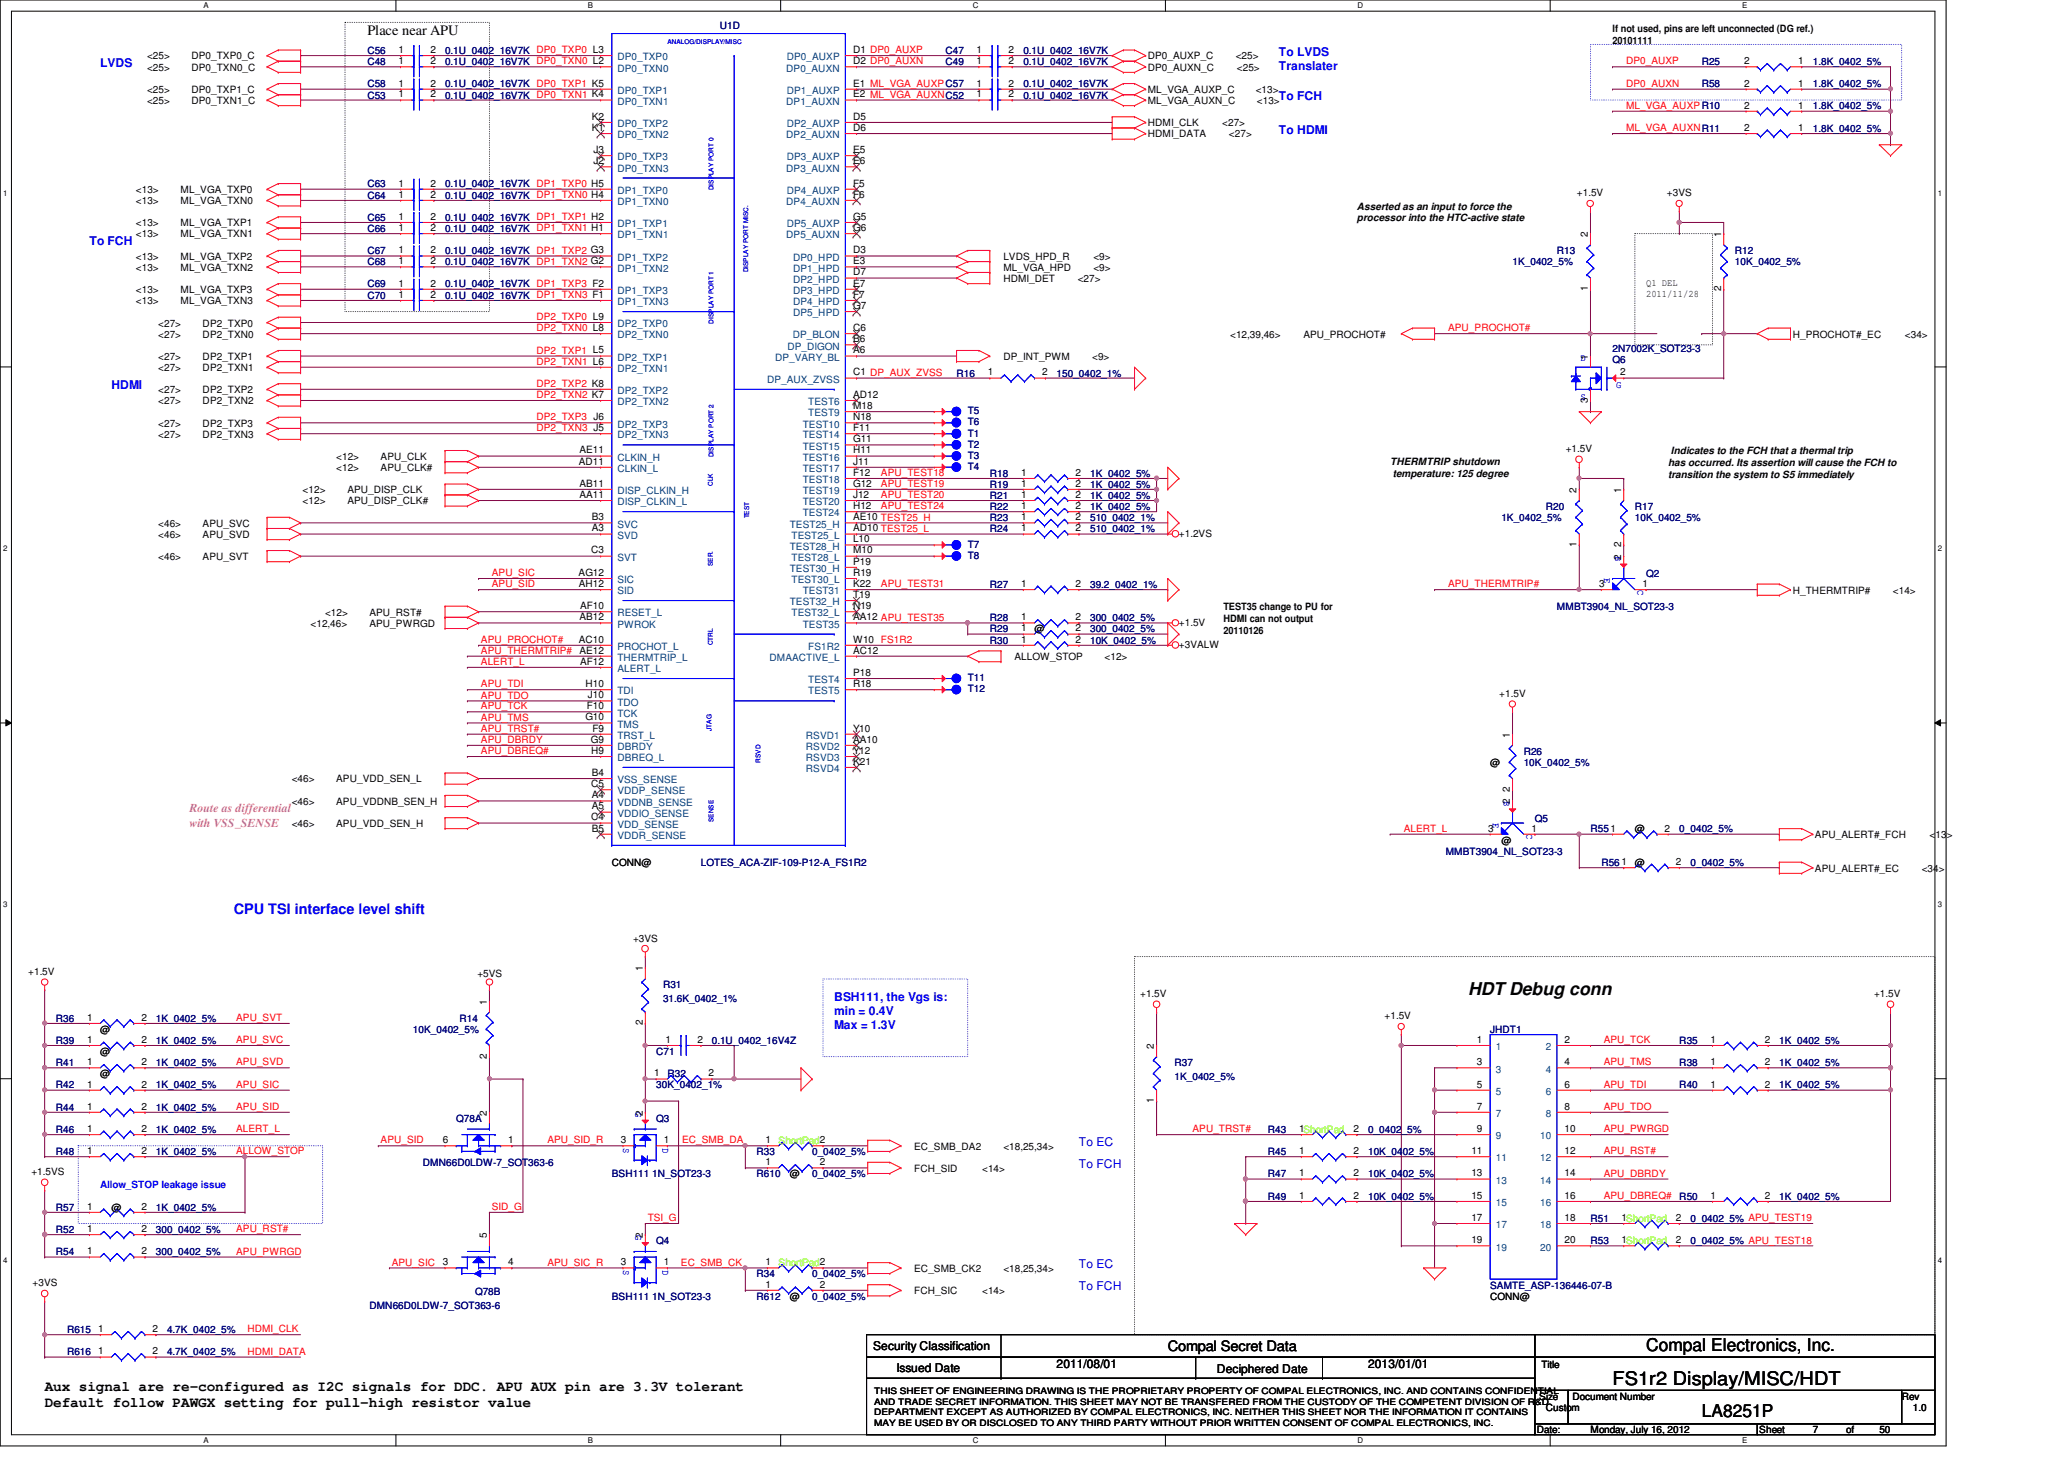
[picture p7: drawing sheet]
<svg xmlns="http://www.w3.org/2000/svg" width="297mm" height="210mm" viewBox="0 0 297 210" stroke-linecap="round" stroke-linejoin="round" font-family="sans-serif">
<defs><g id="words">
<text font-size="2.7" x="232.1" y="199.3">FS1r2 Display/MISC/HDT</text>
<g font-size="2.5">
<text x="211.3" y="143.2">HDT Debug conn</text>
<text x="236.9" y="194.3">Compal Electronics, Inc.</text>
<text x="244.9" y="203.9">LA8251P</text>
</g>
<g font-size="2.1">
<text x="52.9" y="5.1">Place near APU</text>
<text x="168.1" y="194.4">Compal Secret Data</text>
<text x="6.4" y="200.1">Aux signal are re-configured as I2C signals for DDC. APU AUX pin are 3.3V tolerant</text>
<text x="6.4" y="202.4">Default follow PAWGX setting for pull-high resistor value</text>
</g>
<text font-size="2.1" fill="#00f" x="33.7" y="131.5">CPU TSI interface level shift</text>
<g font-size="1.7" fill="#00f">
<text x="14.4" y="9.6">LVDS</text>
<text x="184.1" y="8">To LVDS</text>
<text x="184.1" y="10">Translater</text>
<text x="184.1" y="14.4">To FCH</text>
<text x="184.1" y="19.2">To HDMI</text>
<text x="12.9" y="35.2">To FCH</text>
<text x="16" y="56">HDMI</text>
<text x="120.1" y="144">BSH111, the Vgs is:</text>
<text x="120.1" y="146">min = 0.4V</text>
<text x="120.1" y="148.1">Max = 1.3V</text>
<text x="155.3" y="164.8">To EC</text>
<text x="155.3" y="168">To FCH</text>
<text x="155.3" y="182.5">To EC</text>
<text x="155.3" y="185.6">To FCH</text>
</g>
<g font-size="1.7" fill="#f0f">
<text x="27.3" y="116.8">Route as differential</text>
<text x="27.3" y="118.9">with VSS_SENSE</text>
</g>
<g font-size="1.7">
<text x="125.7" y="194.3">Security Classification</text>
<text x="129" y="197.3">Issued Date</text>
<text x="152.1" y="196.8">2011/08/01</text>
<text x="175.1" y="197.5">Deciphered Date</text>
<text x="196.9" y="196.8">2013/01/01</text>
</g>
<g font-size="1.4" fill="#000080">
<text x="103.6" y="4.2">U1D</text>
<text x="52.9" y="7.7">C56</text>
<text x="52.9" y="9.4">C48</text>
<text x="64" y="7.7">0.1U_0402_16V7K DP0_TXP0 L3</text>
<text x="64" y="9.4">0.1U_0402_16V7K DP0_TXN0 L2</text>
<text x="136.1" y="7.7">C47</text>
<text x="136.1" y="9.4">C49</text>
<text x="147.3" y="7.7">0.1U_0402_16V7K</text>
<text x="147.3" y="9.4">0.1U_0402_16V7K</text>
<text x="244.9" y="9.4">R25</text>
<text x="260.9" y="9.4">1.8K_0402_5%</text>
<text x="52.9" y="12.6">C58</text>
<text x="52.9" y="14.2">C53</text>
<text x="64" y="12.6">0.1U_0402_16V7K DP0_TXP1 K5</text>
<text x="64" y="14.2">0.1U_0402_16V7K DP0_TXN1 K4</text>
<text x="147.3" y="12.6">0.1U_0402_16V7K</text>
<text x="147.3" y="14.2">0.1U_0402_16V7K</text>
<text x="244.9" y="12.6">R58</text>
<text x="260.9" y="12.6">1.8K_0402_5%</text>
<text x="260.9" y="15.7">1.8K_0402_5%</text>
<text x="260.9" y="19">1.8K_0402_5%</text>
<text x="52.9" y="28.6">C64</text>
<text x="52.9" y="27">C63</text>
<text x="64" y="28.6">0.1U_0402_16V7K DP1_TXN0 H4</text>
<text x="64" y="27">0.1U_0402_16V7K DP1_TXP0 H5</text>
<text x="52.9" y="31.7">C65</text>
<text x="52.9" y="33.4">C66</text>
<text x="64" y="31.7">0.1U_0402_16V7K DP1_TXP1 H2</text>
<text x="64" y="33.4">0.1U_0402_16V7K DP1_TXN1 H1</text>
<text x="52.9" y="38.2">C68</text>
<text x="52.9" y="36.6">C67</text>
<text x="52.9" y="41.4">C69</text>
<text x="64" y="38.2">0.1U_0402_16V7K DP1_TXN2 G2</text>
<text x="64" y="36.6">0.1U_0402_16V7K DP1_TXP2 G3</text>
<text x="64" y="41.4">0.1U_0402_16V7K DP1_TXP3 F2</text>
<text x="217.7" y="38.2">1K_0402_5%</text>
<text x="224.1" y="36.6">R13</text>
<text x="249.7" y="36.6">R12</text>
<text x="249.7" y="38.2">10K_0402_5%</text>
<text x="52.9" y="43">C70</text>
<text x="64" y="43">0.1U_0402_16V7K DP1_TXN3 F1</text>
<text x="232.1" y="52.2">Q6</text>
<text x="232.1" y="50.6">2N7002K_SOT23-3</text>
<text x="137.7" y="54.2">R16</text>
<text x="139.3" y="59.6">T5</text>
<text x="152.1" y="54.2">150_0402_1%</text>
<text x="139.3" y="66">T3</text>
<text x="139.3" y="61.2">T6</text>
<text x="139.3" y="64.4">T2</text>
<text x="139.3" y="62.8">T1</text>
<text x="139.3" y="67.6">T4</text>
<text x="142.4" y="68.6">R18</text>
<text x="142.4" y="71.8">R21</text>
<text x="142.4" y="70.2">R19</text>
<text x="156.9" y="68.6">1K_0402_5%</text>
<text x="156.9" y="71.8">1K_0402_5%</text>
<text x="156.9" y="70.2">1K_0402_5%</text>
<text x="142.4" y="75">R23</text>
<text x="142.4" y="76.6">R24</text>
<text x="142.4" y="73.4">R22</text>
<text x="156.9" y="75">510_0402_1%</text>
<text x="156.9" y="76.6">510_0402_1%</text>
<text x="156.9" y="73.4">1K_0402_5%</text>
<text x="216.1" y="75">1K_0402_5%</text>
<text x="222.5" y="73.4">R20</text>
<text x="235.3" y="73.4">R17</text>
<text x="235.3" y="75">10K_0402_5%</text>
<text x="139.3" y="80.4">T8</text>
<text x="139.3" y="78.8">T7</text>
<text x="236.9" y="83">Q2</text>
<text x="142.4" y="89.4">R28</text>
<text x="142.4" y="84.6">R27</text>
<text x="156.9" y="89.4">300_0402_5%</text>
<text x="156.9" y="84.6">39.2_0402_1%</text>
<text x="224.1" y="87.8">MMBT3904_NL_SOT23-3</text>
<text x="142.4" y="92.6">R30</text>
<text x="142.4" y="91">R29</text>
<text x="156.9" y="92.6">10K_0402_5%</text>
<text x="156.9" y="91">300_0402_5%</text>
<text x="139.3" y="98">T11</text>
<text x="139.3" y="99.6">T12</text>
<text x="219.3" y="108.6">R26</text>
<text x="219.3" y="110.2">10K_0402_5%</text>
<text x="220.9" y="118.2">Q5</text>
<text x="228.9" y="119.8">R551</text>
<text x="241.7" y="119.8">0_0402_5%</text>
<text x="100.9" y="124.6">LOTES_ACA-ZIF-109-P12-A_FS1R2</text>
<text x="208.1" y="123">MMBT3904_NL_SOT23-3</text>
<text x="230.5" y="124.6">R56</text>
<text x="243.3" y="124.6">0_0402_5%</text>
<text x="95.4" y="142.2">R31</text>
<text x="8" y="147">R36</text>
<text x="22.4" y="147">1K_0402_5%</text>
<text x="59.4" y="148.6">10K_0402_5%</text>
<text x="66.1" y="147">R14</text>
<text x="95.4" y="144.1">31.6K_0402_1%</text>
<text x="214.5" y="148.6">JHDT1</text>
<text x="8" y="150.2">R39</text>
<text x="8" y="153.4">R41</text>
<text x="22.4" y="150.2">1K_0402_5%</text>
<text x="22.4" y="153.4">1K_0402_5%</text>
<text x="94.4" y="151.8">C71</text>
<text x="96.1" y="155">R32</text>
<text x="102.4" y="150.2">0.1U_0402_16V4Z</text>
<text x="169" y="153.4">R37</text>
<text x="169" y="155.3">1K_0402_5%</text>
<text x="241.7" y="150.2">R35</text>
<text x="241.7" y="153.4">R38</text>
<text x="256.1" y="150.2">1K_0402_5%</text>
<text x="256.1" y="153.4">1K_0402_5%</text>
<text x="8" y="156.6">R42</text>
<text x="8" y="159.8">R44</text>
<text x="22.4" y="156.6">1K_0402_5%</text>
<text x="22.4" y="159.8">1K_0402_5%</text>
<text x="65.7" y="161.4">Q78A</text>
<text x="94.4" y="156.6">30K_0402_1%</text>
<text x="94.4" y="161.4">Q3</text>
<text x="241.7" y="156.6">R40</text>
<text x="256.1" y="156.6">1K_0402_5%</text>
<text x="8" y="166.2">R48</text>
<text x="8" y="163">R46</text>
<text x="22.4" y="166.2">1K_0402_5%</text>
<text x="22.4" y="163">1K_0402_5%</text>
<text x="60.9" y="167.8">DMN66D0LDW-7_SOT363-6</text>
<text x="108.9" y="166.2">R33</text>
<text x="116.9" y="166.2">0_0402_5%</text>
<text x="182.5" y="166.2">R45</text>
<text x="182.5" y="163">R43</text>
<text x="196.9" y="166.2">10K_0402_5%</text>
<text x="196.9" y="163">0_0402_5%</text>
<text x="88" y="169.4">BSH111 1N_SOT23-3</text>
<text x="108.9" y="169.4">R610</text>
<text x="116.9" y="169.4">0_0402_5%</text>
<text x="182.5" y="169.4">R47</text>
<text x="182.5" y="172.6">R49</text>
<text x="196.9" y="169.4">10K_0402_5%</text>
<text x="196.9" y="172.6">10K_0402_5%</text>
<text x="241.7" y="172.6">R50</text>
<text x="256.1" y="172.6">1K_0402_5%</text>
<text x="8" y="174.2">R57</text>
<text x="8" y="177.4">R52</text>
<text x="22.4" y="174.2">1K_0402_5%</text>
<text x="22.4" y="177.4">300_0402_5%</text>
<text x="94.4" y="179">Q4</text>
<text x="228.9" y="175.8">R51</text>
<text x="228.9" y="179">R53</text>
<text x="243.3" y="175.8">0_0402_5% APU_TEST19</text>
<text x="243.3" y="179">0_0402_5% APU_TEST18</text>
<text x="8" y="180.6">R54</text>
<text x="22.4" y="180.6">300_0402_5%</text>
<text x="108.9" y="183.8">R34</text>
<text x="116.9" y="183.8">0_0402_5%</text>
<text x="214.5" y="185.4">SAMTE_ASP-136446-07-B</text>
<text x="9.6" y="191.8">R615</text>
<text x="24" y="191.8">4.7K_0402_5%</text>
<text x="53.2" y="188.3">DMN66D0LDW-7_SOT363-6</text>
<text x="68.4" y="186.4">Q78B</text>
<text x="88" y="187">BSH111 1N_SOT23-3</text>
<text x="108.9" y="187">R612</text>
<text x="116.9" y="187">0_0402_5%</text>
<text x="9.6" y="195">R616</text>
<text x="24" y="195">4.7K_0402_5%</text>
</g>
<g font-size="1.4">
<text x="232.1" y="4.6">If not used, pins are left unconnected (DG ref.)</text>
<text x="21.2" y="8.6">&lt;25&gt;</text>
<text x="21.2" y="10.2">&lt;25&gt;</text>
<text x="27.6" y="8.6">DP0_TXP0_C</text>
<text x="27.6" y="10.2">DP0_TXN0_C</text>
<text x="57.4" y="7.6">1</text>
<text x="57.4" y="9.2">1</text>
<text x="62" y="7.6">2</text>
<text x="62" y="9.2">2</text>
<text x="122.8" y="9.2">D2 DP0_AUXN</text>
<text x="122.8" y="7.6">D1 DP0_AUXP</text>
<text x="140.5" y="7.6">1</text>
<text x="140.5" y="9.2">1</text>
<text x="145.2" y="7.6">2</text>
<text x="145.2" y="9.2">2</text>
<text x="165.2" y="8.6">DP0_AUXP_C</text>
<text x="165.2" y="10.2">DP0_AUXN_C</text>
<text x="177.8" y="8.6">&lt;25&gt;</text>
<text x="178" y="10.2">&lt;25&gt;</text>
<text x="232.1" y="6.3">20101111</text>
<text x="251" y="9.2">2</text>
<text x="258.8" y="9.2">1</text>
<text x="21.2" y="15">&lt;25&gt;</text>
<text x="21.2" y="13.4">&lt;25&gt;</text>
<text x="27.6" y="15">DP0_TXN1_C</text>
<text x="27.6" y="13.4">DP0_TXP1_C</text>
<text x="57.4" y="12.4">1</text>
<text x="57.4" y="14">1</text>
<text x="62" y="12.4">2</text>
<text x="62" y="14">2</text>
<text x="85.2" y="17.2">K2</text>
<text x="122.8" y="17.2">D5</text>
<text x="122.8" y="14">E2 ML_VGA_AUXNC52</text>
<text x="122.8" y="12.4">E1 ML_VGA_AUXPC57</text>
<text x="140.5" y="12.4">1</text>
<text x="140.5" y="14">1</text>
<text x="145.2" y="12.4">2</text>
<text x="145.2" y="14">2</text>
<text x="165.2" y="13.4">ML_VGA_AUXP_C</text>
<text x="165.2" y="15">ML_VGA_AUXN_C</text>
<text x="180.7" y="13.4">&lt;13&gt;</text>
<text x="180.9" y="15">&lt;13&gt;</text>
<text x="251" y="12.4">2</text>
<text x="251" y="15.6">2</text>
<text x="258.8" y="12.4">1</text>
<text x="258.8" y="15.6">1</text>
<text x="85.2" y="18.8">K1</text>
<text x="85.4" y="23.6">J2</text>
<text x="85.4" y="22">J3</text>
<text x="122.8" y="23.6">E6</text>
<text x="122.8" y="22">E5</text>
<text x="122.8" y="18.8">D6</text>
<text x="165.2" y="18.2">HDMI_CLK</text>
<text x="165.2" y="19.8">HDMI_DATA</text>
<text x="175.9" y="18.2">&lt;27&gt;</text>
<text x="176.9" y="19.8">&lt;27&gt;</text>
<text x="251" y="18.8">2</text>
<text x="258.8" y="18.8">1</text>
<text x="19.6" y="27.8">&lt;13&gt;</text>
<text x="19.6" y="29.4">&lt;13&gt;</text>
<text x="26" y="27.8">ML_VGA_TXP0</text>
<text x="26" y="29.4">ML_VGA_TXN0</text>
<text x="57.4" y="28.4">1</text>
<text x="57.4" y="26.8">1</text>
<text x="62" y="28.4">2</text>
<text x="62" y="26.8">2</text>
<text x="122.8" y="28.4">F6</text>
<text x="122.8" y="26.8">F5</text>
<text x="226.9" y="28.2">+1.5V</text>
<text x="239.9" y="28.2">+3VS</text>
<text x="19.6" y="32.6">&lt;13&gt;</text>
<text x="19.6" y="34.2">&lt;13&gt;</text>
<text x="26" y="32.6">ML_VGA_TXP1</text>
<text x="26" y="34.2">ML_VGA_TXN1</text>
<text x="57.4" y="31.6">1</text>
<text x="57.4" y="33.2">1</text>
<text x="62" y="31.6">2</text>
<text x="62" y="33.2">2</text>
<text x="122.8" y="33.2">G6</text>
<text x="122.8" y="31.6">G5</text>
<text x="195.3" y="30.1">Asserted as an input to force the</text>
<text x="195.3" y="31.8">processor into the HTC-active state</text>
<text x="228.5" y="34.1" transform="rotate(-90 228.5 34.1)">2</text>
<text x="247.7" y="34.1" transform="rotate(-90 247.7 34.1)">1</text>
<text x="19.6" y="37.4">&lt;13&gt;</text>
<text x="19.6" y="39">&lt;13&gt;</text>
<text x="26" y="37.4">ML_VGA_TXP2</text>
<text x="26" y="39">ML_VGA_TXN2</text>
<text x="57.4" y="38">1</text>
<text x="57.4" y="36.4">1</text>
<text x="57.4" y="41.2">1</text>
<text x="62" y="38">2</text>
<text x="62" y="36.4">2</text>
<text x="62" y="41.2">2</text>
<text x="122.8" y="41.2">E7</text>
<text x="122.8" y="39.6">D7</text>
<text x="122.8" y="38">E3</text>
<text x="122.8" y="36.4">D3</text>
<text x="144.4" y="37.4">LVDS_HPD_R</text>
<text x="144.4" y="40.6">HDMI_DET</text>
<text x="144.4" y="39">ML_VGA_HPD</text>
<text x="155.1" y="40.6">&lt;27&gt;</text>
<text x="157.3" y="39">&lt;9&gt;</text>
<text x="157.3" y="37.4">&lt;9&gt;</text>
<text x="228.5" y="41.9" transform="rotate(-90 228.5 41.9)">1</text>
<text x="236.9" y="41.2">Q1 DEL</text>
<text x="247.7" y="41.9" transform="rotate(-90 247.7 41.9)">2</text>
<text x="19.6" y="42.2">&lt;13&gt;</text>
<text x="19.6" y="43.8">&lt;13&gt;</text>
<text x="22.8" y="47">&lt;27&gt;</text>
<text x="26" y="42.2">ML_VGA_TXP3</text>
<text x="26" y="43.8">ML_VGA_TXN3</text>
<text x="29.2" y="47">DP2_TXP0</text>
<text x="57.4" y="42.8">1</text>
<text x="62" y="42.8">2</text>
<text x="122.8" y="47.6">C6</text>
<text x="122.8" y="44.4">G7</text>
<text x="122.8" y="42.8">F7</text>
<text x="236.9" y="42.8">2011/11/28</text>
<text x="22.8" y="48.6">&lt;27&gt;</text>
<text x="22.8" y="51.8">&lt;27&gt;</text>
<text x="22.8" y="53.4">&lt;27&gt;</text>
<text x="29.2" y="48.6">DP2_TXN0</text>
<text x="29.2" y="51.8">DP2_TXP1</text>
<text x="29.2" y="53.4">DP2_TXN1</text>
<text x="122.8" y="50.8">A6</text>
<text x="122.8" y="49.2">B6</text>
<text x="144.4" y="51.8">DP_INT_PWM</text>
<text x="157.2" y="51.8">&lt;9&gt;</text>
<text x="177" y="48.6">&lt;12,39,46&gt;</text>
<text x="187.6" y="48.6">APU_PROCHOT#</text>
<text x="228.5" y="51.7" transform="rotate(-90 228.5 51.7)">1</text>
<text x="258" y="48.6">H_PROCHOT#_EC</text>
<text x="274.1" y="48.6">&lt;34&gt;</text>
<text x="22.8" y="56.6">&lt;27&gt;</text>
<text x="22.8" y="58.2">&lt;27&gt;</text>
<text x="29.2" y="56.6">DP2_TXP2</text>
<text x="29.2" y="58.2">DP2_TXN2</text>
<text x="122.8" y="58.8">M18</text>
<text x="122.8" y="57.2">AD12</text>
<text x="122.8" y="54">C1 DP_AUX_ZVSS</text>
<text x="142.2" y="54">1</text>
<text x="150" y="54">2</text>
<text x="228.5" y="57.9" transform="rotate(-90 228.5 57.9)">3</text>
<text x="233.2" y="54">2</text>
<text x="22.8" y="61.4">&lt;27&gt;</text>
<text x="22.8" y="63">&lt;27&gt;</text>
<text x="29.2" y="61.4">DP2_TXP3</text>
<text x="29.2" y="63">DP2_TXN3</text>
<text x="83.4" y="65.2">AE11</text>
<text x="122.8" y="65.2">H11</text>
<text x="122.8" y="63.6">G11</text>
<text x="122.8" y="62">F11</text>
<text x="122.8" y="60.5">N18</text>
<text x="225.3" y="65.1">+1.5V</text>
<text x="240.4" y="65.3">Indicates to the FCH that a thermal trip</text>
<text x="43.6" y="71">&lt;12&gt;</text>
<text x="48.4" y="66.2">&lt;12&gt;</text>
<text x="48.4" y="67.8">&lt;12&gt;</text>
<text x="50" y="71">APU_DISP_CLK</text>
<text x="54.8" y="66.2">APU_CLK</text>
<text x="54.8" y="67.8">APU_CLK#</text>
<text x="83.3" y="66.8">AD11</text>
<text x="83.4" y="71.6">AA11</text>
<text x="83.4" y="70">AB11</text>
<text x="122.8" y="71.6">J12</text>
<text x="122.8" y="70">G12</text>
<text x="122.8" y="68.5">F12</text>
<text x="122.8" y="66.8">J11</text>
<text x="147" y="68.5">1</text>
<text x="147" y="71.6">1</text>
<text x="147" y="70">1</text>
<text x="154.8" y="68.5">2</text>
<text x="154.8" y="71.6">2</text>
<text x="154.8" y="70">2</text>
<text x="200.1" y="66.9">THERMTRIP shutdown</text>
<text x="200.4" y="68.6">temperature: 125 degree</text>
<text x="226.9" y="70.9" transform="rotate(-90 226.9 70.9)">2</text>
<text x="233.3" y="70.9" transform="rotate(-90 233.3 70.9)">1</text>
<text x="240.1" y="67">has occurred. Its assertion will cause the FCH to</text>
<text x="240.1" y="68.7">transition the system to S5 immediately</text>
<text x="22.8" y="75.8">&lt;46&gt;</text>
<text x="22.8" y="77.4">&lt;46&gt;</text>
<text x="29.2" y="75.8">APU_SVC</text>
<text x="29.2" y="77.4">APU_SVD</text>
<text x="43.6" y="72.6">&lt;12&gt;</text>
<text x="50" y="72.6">APU_DISP_CLK#</text>
<text x="85.2" y="76.5">A3</text>
<text x="85.2" y="74.8">B3</text>
<text x="122.8" y="76.5">AD10 TEST25_L</text>
<text x="122.8" y="74.8">AE10 TEST25_H</text>
<text x="122.8" y="73.2">H12</text>
<text x="147" y="74.8">1</text>
<text x="147" y="76.5">1</text>
<text x="147" y="73.2">1</text>
<text x="154.8" y="74.8">2</text>
<text x="154.8" y="76.5">2</text>
<text x="154.8" y="73.2">2</text>
<text x="169.7" y="77.2">+1.2VS</text>
<text x="22.8" y="80.6">&lt;46&gt;</text>
<text x="29.2" y="80.6">APU_SVT</text>
<text x="83.3" y="82.8">AG12</text>
<text x="85.1" y="79.6">C3</text>
<text x="122.8" y="82.8">R19</text>
<text x="122.8" y="81.2">P19</text>
<text x="122.8" y="79.6">M10</text>
<text x="122.8" y="78">L10</text>
<text x="226.9" y="78.7" transform="rotate(-90 226.9 78.7)">1</text>
<text x="233.3" y="80.5" transform="rotate(-90 233.3 80.5)">2</text>
<text x="233.3" y="78.7" transform="rotate(-90 233.3 78.7)">2</text>
<text x="46.8" y="88.6">&lt;12&gt;</text>
<text x="53.2" y="88.6">APU_RST#</text>
<text x="83.3" y="84.5">AH12</text>
<text x="83.4" y="89.2">AB12</text>
<text x="83.5" y="87.6">AF10</text>
<text x="122.8" y="89.2">AA12 APU_TEST35</text>
<text x="122.8" y="87.6">N19</text>
<text x="122.8" y="86">T19</text>
<text x="122.8" y="84.5">K22</text>
<text x="147" y="89.2">1</text>
<text x="147" y="84.5">1</text>
<text x="154.8" y="89.2">2</text>
<text x="154.8" y="84.5">2</text>
<text x="176.1" y="87.8">TEST35 change to PU for</text>
<text x="176.1" y="89.5">HDMI can not output</text>
<text x="230.2" y="84.5">3</text>
<text x="236.4" y="84.5">1</text>
<text x="258" y="85.4">H_THERMTRIP#</text>
<text x="272.4" y="85.4">&lt;14&gt;</text>
<text x="44.7" y="90.2">&lt;12,46&gt;</text>
<text x="53.2" y="90.2">APU_PWRGD</text>
<text x="83.3" y="92.5">AC10</text>
<text x="83.4" y="94">AE12</text>
<text x="83.5" y="95.6">AF12</text>
<text x="122.8" y="94">AC12</text>
<text x="122.8" y="92.5">W10 FS1R2</text>
<text x="146" y="95">ALLOW_STOP</text>
<text x="147" y="92.5">1</text>
<text x="147" y="90.8">1</text>
<text x="148.9" y="91">@</text>
<text x="154.8" y="92.5">2</text>
<text x="154.8" y="90.8">2</text>
<text x="159" y="95">&lt;12&gt;</text>
<text x="169.7" y="90">+1.5V</text>
<text x="169.7" y="93.2">+3VALW</text>
<text x="176.1" y="91.2">20110126</text>
<text x="84.3" y="98.8">H10</text>
<text x="84.6" y="100.5">J10</text>
<text x="122.8" y="98.8">R18</text>
<text x="122.8" y="97.2">P18</text>
<text x="215.8" y="100.2">+1.5V</text>
<text x="84.2" y="103.6">G10</text>
<text x="84.5" y="102">F10</text>
<text x="85" y="106.8">G9</text>
<text x="85.3" y="105.2">F9</text>
<text x="122.8" y="106.8">AA10</text>
<text x="122.8" y="105.2">Y10</text>
<text x="217.3" y="106.1" transform="rotate(-90 217.3 106.1)">1</text>
<text x="42" y="112.6">&lt;46&gt;</text>
<text x="48.4" y="112.6">APU_VDD_SEN_L</text>
<text x="85.1" y="113.2">C5</text>
<text x="85.1" y="108.5">H9</text>
<text x="85.2" y="111.6">B4</text>
<text x="122.8" y="110">K21</text>
<text x="122.8" y="108.5">Y12</text>
<text x="214.5" y="110.2">@</text>
<text x="217.3" y="113.9" transform="rotate(-90 217.3 113.9)">2</text>
<text x="42" y="119">&lt;46&gt;</text>
<text x="42" y="115.8">&lt;46&gt;</text>
<text x="48.4" y="119">APU_VDD_SEN_H</text>
<text x="48.4" y="115.8">APU_VDDNB_SEN_H</text>
<text x="85.1" y="118">C4</text>
<text x="85.2" y="119.6">B5</text>
<text x="85.2" y="116.5">A5</text>
<text x="85.2" y="114.9">A4</text>
<text x="214.2" y="119.6">3</text>
<text x="217.3" y="115.7" transform="rotate(-90 217.3 115.7)">2</text>
<text x="220.4" y="119.6">1</text>
<text x="235.3" y="119.8">@</text>
<text x="239.6" y="119.6">2</text>
<text x="88" y="124.6">CONN@</text>
<text x="216.1" y="121.4">@</text>
<text x="233.4" y="124.5">1</text>
<text x="235.3" y="124.6">@</text>
<text x="241.2" y="124.5">2</text>
<text x="261.2" y="120.6">APU_ALERT#_FCH</text>
<text x="261.2" y="125.4">APU_ALERT#_EC</text>
<text x="276.6" y="125.4">&lt;34&gt;</text>
<text x="277.7" y="120.6">&lt;13&gt;</text>
<text x="91.1" y="135.5">+3VS</text>
<text x="4.1" y="140.3">+1.5V</text>
<text x="68.7" y="140.6">+5VS</text>
<text x="92.5" y="139.7" transform="rotate(-90 92.5 139.7)">1</text>
<text x="164.1" y="143.5">+1.5V</text>
<text x="269.7" y="143.5">+1.5V</text>
<text x="12.5" y="146.9">1</text>
<text x="14.4" y="148.6">@</text>
<text x="20.4" y="146.9">2</text>
<text x="70.1" y="144.5" transform="rotate(-90 70.1 144.5)">1</text>
<text x="92.5" y="147.5" transform="rotate(-90 92.5 147.5)">2</text>
<text x="199.3" y="146.6">+1.5V</text>
<text x="12.5" y="150">1</text>
<text x="12.5" y="153.2">1</text>
<text x="14.4" y="151.8">@</text>
<text x="14.4" y="155">@</text>
<text x="20.4" y="150">2</text>
<text x="20.4" y="153.2">2</text>
<text x="70.1" y="152.3" transform="rotate(-90 70.1 152.3)">2</text>
<text x="94.1" y="154.9">1</text>
<text x="95.8" y="150">1</text>
<text x="100.4" y="150">2</text>
<text x="102" y="154.9">2</text>
<text x="166.1" y="150.9" transform="rotate(-90 166.1 150.9)">2</text>
<text x="212.6" y="150">1</text>
<text x="212.6" y="153.2">3</text>
<text x="225.2" y="150">2</text>
<text x="225.2" y="153.2">4</text>
<text x="246.2" y="150">1</text>
<text x="246.2" y="153.2">1</text>
<text x="254" y="150">2</text>
<text x="254" y="153.2">2</text>
<text x="12.5" y="156.5">1</text>
<text x="12.5" y="159.6">1</text>
<text x="20.4" y="156.5">2</text>
<text x="20.4" y="159.6">2</text>
<text x="70.1" y="160.5" transform="rotate(-90 70.1 160.5)">2</text>
<text x="92.5" y="160.5" transform="rotate(-90 92.5 160.5)">2</text>
<text x="166.1" y="158.7" transform="rotate(-90 166.1 158.7)">1</text>
<text x="212.6" y="156.5">5</text>
<text x="212.6" y="159.6">7</text>
<text x="225.2" y="156.5">6</text>
<text x="225.2" y="159.6">8</text>
<text x="246.2" y="156.5">1</text>
<text x="254" y="156.5">2</text>
<text x="12.5" y="166">1</text>
<text x="12.5" y="162.9">1</text>
<text x="20.4" y="166">2</text>
<text x="20.4" y="162.9">2</text>
<text x="63.8" y="164.5">6</text>
<text x="73.1" y="164.5">1</text>
<text x="89.4" y="164.5">3</text>
<text x="95.5" y="164.5">1</text>
<text x="110.1" y="167.6">1</text>
<text x="110.1" y="164.5">1</text>
<text x="118" y="167.6">2</text>
<text x="131.6" y="165.4">EC_SMB_DA2</text>
<text x="144.4" y="165.4">&lt;18,25,34&gt;</text>
<text x="187" y="166">1</text>
<text x="187" y="162.9">1ShortPad</text>
<text x="194.8" y="166">2</text>
<text x="194.8" y="162.9">2</text>
<text x="211.7" y="166">11</text>
<text x="212.6" y="162.9">9</text>
<text x="225.2" y="162.9">10</text>
<text x="225.2" y="166">12</text>
<text x="4.5" y="169.1">+1.5VS</text>
<text x="113.7" y="169.4">@</text>
<text x="131.6" y="168.6">FCH_SID</text>
<text x="141.3" y="168.6">&lt;14&gt;</text>
<text x="187" y="169.2">1</text>
<text x="187" y="172.5">1</text>
<text x="194.8" y="169.2">2</text>
<text x="194.8" y="172.5">2</text>
<text x="211.7" y="169.2">13</text>
<text x="211.7" y="172.5">15</text>
<text x="225.2" y="169.2">14</text>
<text x="225.2" y="172.5">16</text>
<text x="246.2" y="172.5">1</text>
<text x="254" y="172.5">2</text>
<text x="12.5" y="174">1</text>
<text x="12.5" y="177.2">1</text>
<text x="16" y="174.2">@</text>
<text x="20.4" y="174">2</text>
<text x="20.4" y="177.2">2</text>
<text x="70.1" y="178.1" transform="rotate(-90 70.1 178.1)">5</text>
<text x="92.5" y="178.1" transform="rotate(-90 92.5 178.1)">2</text>
<text x="211.7" y="175.6">17</text>
<text x="211.7" y="178.9">19</text>
<text x="225.2" y="175.6">18</text>
<text x="225.2" y="178.9">20</text>
<text x="233.4" y="175.6">1ShortPad</text>
<text x="233.4" y="178.9">1ShortPad</text>
<text x="241.2" y="175.6">2</text>
<text x="241.2" y="178.9">2</text>
<text x="4.7" y="185.1">+3VS</text>
<text x="12.5" y="180.5">1</text>
<text x="20.4" y="180.5">2</text>
<text x="63.8" y="182">3</text>
<text x="73.1" y="182">4</text>
<text x="89.4" y="182">3</text>
<text x="95.5" y="182">1</text>
<text x="110.1" y="185.3">1</text>
<text x="110.1" y="182">1</text>
<text x="118" y="185.3">2</text>
<text x="131.6" y="183">EC_SMB_CK2</text>
<text x="144.4" y="183">&lt;18,25,34&gt;</text>
<text x="14.1" y="191.6">1</text>
<text x="22" y="191.6">2</text>
<text x="113.7" y="187">@</text>
<text x="131.6" y="186.2">FCH_SIC</text>
<text x="141.3" y="186.2">&lt;14&gt;</text>
<text x="214.5" y="187">CONN@</text>
<text x="14.1" y="194.9">1</text>
<text x="22" y="194.9">2</text>
<text x="221.8" y="196.8">Title</text>
<text x="221.5" y="201.4">Size</text>
<text x="222.5" y="203">Custom</text>
<text x="226.3" y="201.4">Document Number</text>
<text x="273.7" y="201.4">Rev</text>
<text x="275.3" y="203">1.0</text>
<text x="221.2" y="206.2">Date:</text>
<text x="228.9" y="206.2">Monday, July 16, 2012</text>
<text x="253.2" y="206.2">Sheet</text>
<text x="260.9" y="206.2">7</text>
<text x="265.7" y="206.2">of</text>
<text x="270.5" y="206.2">50</text>
</g>
<g font-size="1.4" fill="#004080">
<text x="88.9" y="10.3">DP0_TXN0</text>
<text x="88.9" y="8.7">DP0_TXP0</text>
<text x="113.2" y="10.3">DP0_AUXN</text>
<text x="113.2" y="8.7">DP0_AUXP</text>
<text x="88.9" y="15.1">DP0_TXN1</text>
<text x="88.9" y="13.5">DP0_TXP1</text>
<text x="113.2" y="15.1">DP1_AUXN</text>
<text x="113.2" y="13.5">DP1_AUXP</text>
<text x="88.9" y="23.1">DP0_TXP3</text>
<text x="88.9" y="19.9">DP0_TXN2</text>
<text x="88.9" y="18.3">DP0_TXP2</text>
<text x="113.2" y="19.9">DP2_AUXN</text>
<text x="113.2" y="23.1">DP3_AUXP</text>
<text x="113.2" y="18.3">DP2_AUXP</text>
<text x="88.9" y="29.5">DP1_TXN0</text>
<text x="88.9" y="27.9">DP1_TXP0</text>
<text x="88.9" y="24.7">DP0_TXN3</text>
<text x="113.2" y="29.5">DP4_AUXN</text>
<text x="113.2" y="24.7">DP3_AUXN</text>
<text x="113.2" y="27.9">DP4_AUXP</text>
<text x="88.9" y="34.3">DP1_TXN1</text>
<text x="88.9" y="32.7">DP1_TXP1</text>
<text x="113.2" y="34.3">DP5_AUXN</text>
<text x="113.2" y="32.7">DP5_AUXP</text>
<text x="88.9" y="39.1">DP1_TXN2</text>
<text x="88.9" y="37.5">DP1_TXP2</text>
<text x="114.1" y="40.7">DP2_HPD</text>
<text x="114.1" y="39.1">DP1_HPD</text>
<text x="114.1" y="37.5">DP0_HPD</text>
<text x="88.9" y="47.1">DP2_TXP0</text>
<text x="88.9" y="43.9">DP1_TXN3</text>
<text x="88.9" y="42.3">DP1_TXP3</text>
<text x="114.1" y="45.5">DP5_HPD</text>
<text x="114.1" y="43.9">DP4_HPD</text>
<text x="114.1" y="42.3">DP3_HPD</text>
<text x="88.9" y="53.5">DP2_TXN1</text>
<text x="88.9" y="51.9">DP2_TXP1</text>
<text x="88.9" y="48.7">DP2_TXN0</text>
<text x="111.5" y="51.9">DP_VARY_BL</text>
<text x="113.3" y="50.3">DP_DIGON</text>
<text x="114.1" y="48.7">DP_BLON</text>
<text x="88.9" y="58.3">DP2_TXN2</text>
<text x="88.9" y="56.7">DP2_TXP2</text>
<text x="110.4" y="55.1">DP_AUX_ZVSS</text>
<text x="116.3" y="59.9">TEST9</text>
<text x="116.3" y="58.3">TEST6</text>
<text x="88.9" y="63.1">DP2_TXN3</text>
<text x="88.9" y="61.5">DP2_TXP3</text>
<text x="115.5" y="64.7">TEST15</text>
<text x="115.5" y="63.1">TEST14</text>
<text x="115.5" y="61.5">TEST10</text>
<text x="88.9" y="71.1">DISP_CLKIN_H</text>
<text x="88.9" y="67.9">CLKIN_L</text>
<text x="88.9" y="66.3">CLKIN_H</text>
<text x="115.5" y="71.1">TEST19</text>
<text x="115.5" y="69.5">TEST18</text>
<text x="115.5" y="67.9">TEST17</text>
<text x="115.5" y="66.3">TEST16</text>
<text x="88.9" y="77.5">SVD</text>
<text x="88.9" y="75.9">SVC</text>
<text x="88.9" y="72.7">DISP_CLKIN_L</text>
<text x="113.7" y="75.9">TEST25_H</text>
<text x="113.9" y="77.5">TEST25_L</text>
<text x="115.5" y="74.3">TEST24</text>
<text x="115.5" y="72.7">TEST20</text>
<text x="88.9" y="83.9">SIC</text>
<text x="88.9" y="80.7">SVT</text>
<text x="113.7" y="82.3">TEST30_H</text>
<text x="113.7" y="79.1">TEST28_H</text>
<text x="113.9" y="83.9">TEST30_L</text>
<text x="113.9" y="80.7">TEST28_L</text>
<text x="88.9" y="88.7">RESET_L</text>
<text x="88.9" y="85.5">SID</text>
<text x="113.7" y="87.1">TEST32_H</text>
<text x="113.9" y="88.7">TEST32_L</text>
<text x="115.5" y="85.5">TEST31</text>
<text x="88.9" y="95.1">THERMTRIP_L</text>
<text x="88.9" y="93.5">PROCHOT_L</text>
<text x="88.9" y="90.3">PWROK</text>
<text x="110.7" y="95.1">DMAACTIVE_L</text>
<text x="115.5" y="90.3">TEST35</text>
<text x="116.3" y="93.5">FS1R2</text>
<text x="88.9" y="101.5">TDO</text>
<text x="88.9" y="99.9">TDI</text>
<text x="88.9" y="96.7">ALERT_L</text>
<text x="116.3" y="99.9">TEST5</text>
<text x="116.3" y="98.3">TEST4</text>
<text x="88.9" y="107.9">DBRDY</text>
<text x="88.9" y="106.3">TRST_L</text>
<text x="88.9" y="104.7">TMS</text>
<text x="88.9" y="103.1">TCK</text>
<text x="116" y="107.9">RSVD2</text>
<text x="116" y="106.3">RSVD1</text>
<text x="88.9" y="112.7">VSS_SENSE</text>
<text x="88.9" y="109.5">DBREQ_L</text>
<text x="116" y="111.1">RSVD4</text>
<text x="116" y="109.5">RSVD3</text>
<text x="88.9" y="119.1">VDD_SENSE</text>
<text x="88.9" y="117.5">VDDIO_SENSE</text>
<text x="88.9" y="115.9">VDDNB_SENSE</text>
<text x="88.9" y="114.3">VDDP_SENSE</text>
<text x="88.9" y="120.7">VDDR_SENSE</text>
<text x="215.3" y="151.1">1</text>
<text x="215.3" y="154.3">3</text>
<text x="222.5" y="151.1">2</text>
<text x="222.5" y="154.3">4</text>
<text x="215.3" y="157.5">5</text>
<text x="215.3" y="160.7">7</text>
<text x="222.5" y="157.5">6</text>
<text x="222.5" y="160.7">8</text>
<text x="215.3" y="163.9">9</text>
<text x="215.3" y="167.1">11</text>
<text x="221.7" y="163.9">10</text>
<text x="221.7" y="167.1">12</text>
<text x="215.3" y="170.3">13</text>
<text x="215.3" y="173.5">15</text>
<text x="221.7" y="170.3">14</text>
<text x="221.7" y="173.5">16</text>
<text x="215.3" y="176.7">17</text>
<text x="215.3" y="179.9">19</text>
<text x="221.7" y="176.7">18</text>
<text x="221.7" y="179.9">20</text>
</g>
<g font-size="1.4" fill="#f00">
<text x="234" y="9.3">DP0_AUXP</text>
<text x="234" y="15.7">ML_VGA_AUXPR10</text>
<text x="234" y="12.5">DP0_AUXN</text>
<text x="234" y="18.9">ML_VGA_AUXNR11</text>
<text x="77.2" y="46.1">DP2_TXP0 L9</text>
<text x="77.2" y="47.7">DP2_TXN0 L8</text>
<text x="208.4" y="47.7">APU_PROCHOT#</text>
<text x="77.2" y="50.9">DP2_TXP1 L5</text>
<text x="77.2" y="52.5">DP2_TXN1 L6</text>
<text x="77.2" y="55.7">DP2_TXP2 K8</text>
<text x="77.2" y="57.3">DP2_TXN2 K7</text>
<text x="77.2" y="60.5">DP2_TXP3 J6</text>
<text x="77.2" y="62.1">DP2_TXN3 J5</text>
<text x="126.8" y="68.5">APU_TEST18</text>
<text x="126.8" y="70.1">APU_TEST19</text>
<text x="126.8" y="71.7">APU_TEST20</text>
<text x="126.8" y="73.3">APU_TEST24</text>
<text x="70.8" y="82.9">APU_SIC</text>
<text x="70.8" y="84.5">APU_SID</text>
<text x="126.8" y="84.5">APU_TEST31</text>
<text x="208.4" y="84.5">APU_THERMTRIP#</text>
<text x="69.2" y="94.1">APU_THERMTRIP#</text>
<text x="69.2" y="95.7">ALERT_L</text>
<text x="69.2" y="92.5">APU_PROCHOT#</text>
<text x="69.2" y="98.9">APU_TDI</text>
<text x="69.2" y="100.5">APU_TDO</text>
<text x="69.2" y="102.1">APU_TCK</text>
<text x="69.2" y="103.7">APU_TMS</text>
<text x="69.2" y="105.3">APU_TRST#</text>
<text x="69.2" y="106.9">APU_DBRDY</text>
<text x="69.2" y="108.5">APU_DBREQ#</text>
<text x="202" y="119.7">ALERT_L</text>
<text x="34" y="146.9">APU_SVT</text>
<text x="34" y="150.1">APU_SVC</text>
<text x="34" y="153.3">APU_SVD</text>
<text x="230.8" y="150.1">APU_TCK</text>
<text x="230.8" y="153.3">APU_TMS</text>
<text x="34" y="156.5">APU_SIC</text>
<text x="34" y="159.7">APU_SID</text>
<text x="230.8" y="156.5">APU_TDI</text>
<text x="230.8" y="159.7">APU_TDO</text>
<text x="34" y="162.9">ALERT_L</text>
<text x="34" y="166.1">ALLOW_STOP</text>
<text x="54.8" y="164.5">APU_SID</text>
<text x="78.8" y="164.5">APU_SID_R</text>
<text x="98.2" y="164.5">EC_SMB_DA</text>
<text x="171.6" y="162.9">APU_TRST#</text>
<text x="230.8" y="162.9">APU_PWRGD</text>
<text x="230.8" y="166.1">APU_RST#</text>
<text x="230.8" y="169.3">APU_DBRDY</text>
<text x="230.8" y="172.5">APU_DBREQ#</text>
<text x="34" y="177.3">APU_RST#</text>
<text x="70.8" y="174.1">SID_G</text>
<text x="93.2" y="175.7">TSI_G</text>
<text x="34" y="180.5">APU_PWRGD</text>
<text x="56.4" y="182.1">APU_SIC</text>
<text x="78.8" y="182.1">APU_SIC_R</text>
<text x="98" y="182.1">EC_SMB_CK</text>
<text x="35.6" y="191.7">HDMI_CLK</text>
<text x="35.6" y="194.9">HDMI_DATA</text>
</g>
<g font-size="1.4" fill="#00f">
<text x="227.5" y="51.9">D</text>
<text x="227.5" y="57.5">S</text>
<text x="232.6" y="55.8">G</text>
<text x="230.8" y="83.2" transform="rotate(90 230.8 83.2)">E</text>
<text x="232.4" y="80" transform="rotate(90 232.4 80)">B</text>
<text x="235.7" y="84.8" transform="rotate(90 235.7 84.8)">C</text>
<text x="214.8" y="118.4" transform="rotate(90 214.8 118.4)">E</text>
<text x="216.4" y="115.2" transform="rotate(90 216.4 115.2)">B</text>
<text x="219.7" y="120" transform="rotate(90 219.7 120)">C</text>
<text x="91.5" y="160" transform="rotate(90 91.5 160)">G</text>
<text x="89.7" y="165.1" transform="rotate(90 89.7 165.1)">S</text>
<text x="95.3" y="165.1" transform="rotate(90 95.3 165.1)">D</text>
<text x="14.4" y="171">Allow_STOP leakage issue</text>
<text x="91.5" y="177.6" transform="rotate(90 91.5 177.6)">G</text>
<text x="89.7" y="182.8" transform="rotate(90 89.7 182.8)">S</text>
<text x="95.3" y="182.8" transform="rotate(90 95.3 182.8)">D</text>
</g>
<g font-size="1.4" fill="#80ff00">
<text x="112.1" y="164.6">ShortPad2</text>
<text x="112.1" y="182.2">ShortPad2</text>
</g>
<g font-size="1.3">
<text x="125.8" y="200.6">THIS SHEET OF ENGINEERING DRAWING IS THE PROPRIETARY PROPERTY OF COMPAL ELECTRONICS, INC. AND CONTAINS CONFIDENTIAL</text>
<text x="125.8" y="202.1">AND TRADE SECRET INFORMATION. THIS SHEET MAY NOT BE TRANSFERED FROM THE CUSTODY OF THE COMPETENT DIVISION OF R&amp;D</text>
<text x="125.8" y="203.6">DEPARTMENT EXCEPT AS AUTHORIZED BY COMPAL ELECTRONICS, INC. NEITHER THIS SHEET NOR THE INFORMATION IT CONTAINS</text>
<text x="125.8" y="205.1">MAY BE USED BY OR DISCLOSED TO ANY THIRD PARTY WITHOUT PRIOR WRITTEN CONSENT OF COMPAL ELECTRONICS, INC.</text>
</g>
<g font-size="1.1">
<text x="29.3" y="1.1">A</text>
<text x="84.6" y="1.1">B</text>
<text x="140" y="1.1">C</text>
<text x="195.4" y="1.1">D</text>
<text x="250.7" y="1.1">E</text>
<text x=".5" y="28.2">1</text>
<text x="278.9" y="28.2">1</text>
<text x=".5" y="79.3">2</text>
<text x="278.9" y="79.3">2</text>
<text x=".5" y="130.6">3</text>
<text x="278.9" y="130.6">3</text>
<text x=".5" y="181.7">4</text>
<text x="278.9" y="181.7">4</text>
<text x="29.3" y="207.6">A</text>
<text x="84.6" y="207.6">B</text>
<text x="140" y="207.6">C</text>
<text x="195.4" y="207.6">D</text>
<text x="250.7" y="207.6">E</text>
</g>
<g font-size=".9" fill="#00f">
<text x="96.1" y="6.3">ANALOG/DISPLAY/MISC</text>
<text x="102.7" y="27.4" transform="rotate(-90 102.7 27.4)">DISPLAY PORT 0</text>
<text x="107.7" y="39.2" transform="rotate(-90 107.7 39.2)">DISPLAY PORT MISC.</text>
<text x="102.7" y="46.6" transform="rotate(-90 102.7 46.6)">DISPLAY PORT 1</text>
<text x="102.7" y="65.8" transform="rotate(-90 102.7 65.8)">DISPLAY PORT 2</text>
<text x="102.6" y="69.9" transform="rotate(-90 102.6 69.9)">CLK</text>
<text x="107.8" y="74.6" transform="rotate(-90 107.8 74.6)">TEST</text>
<text x="102.6" y="81.4" transform="rotate(-90 102.6 81.4)">SER.</text>
<text x="102.6" y="92.8" transform="rotate(-90 102.6 92.8)">CTRL</text>
<text x="102.4" y="105.2" transform="rotate(-90 102.4 105.2)">JTAG</text>
<text x="109.4" y="109.8" transform="rotate(-90 109.4 109.8)">RSVD</text>
<text x="102.7" y="118.3" transform="rotate(-90 102.7 118.3)">SENSE</text>
</g>
</g></defs>
<path d="M0 0h280.1v208h-280.1zM1.6 1.6h276.9v204.8h-276.9z" fill="none" stroke="#000" stroke-width=".14"/>
<g fill="#fff">
<path d="M29.3 .2h.7v1.2h-.7z"/>
<path d="M29.3 206.6h.7v1.2h-.7z"/>
</g>
<path d="M57 0v1.6M57 206.4v1.6" fill="none" stroke="#000" stroke-width=".14"/>
<g fill="#fff">
<path d="M84.6 .2h.7v1.2h-.7z"/>
<path d="M84.6 206.6h.7v1.2h-.7z"/>
</g>
<path d="M112.3 0v1.6M112.3 206.4v1.6" fill="none" stroke="#000" stroke-width=".14"/>
<g fill="#fff">
<path d="M140 .2h.8v1.2h-.8z"/>
<path d="M140 206.6h.8v1.2h-.8z"/>
</g>
<path d="M167.7 0v1.6M167.7 206.4v1.6" fill="none" stroke="#000" stroke-width=".14"/>
<g fill="#fff">
<path d="M195.4 .2h.7v1.2h-.7z"/>
<path d="M195.4 206.6h.7v1.2h-.7z"/>
</g>
<path d="M223.1 0v1.6M223.1 206.4v1.6" fill="none" stroke="#000" stroke-width=".14"/>
<g fill="#fff">
<path d="M250.7 .2h.8v1.2h-.8z"/>
<path d="M250.7 206.6h.8v1.2h-.8z"/>
<path d="M.5 27.2h.6v1.2h-.6z"/>
<path d="M278.9 27.2h.6v1.2h-.6z"/>
<path d="M.5 78.4h.6v1.1h-.6z"/>
<path d="M278.9 78.4h.6v1.1h-.6z"/>
</g>
<path d="M0 52.8h1.6M278.5 52.8h1.6" fill="none" stroke="#000" stroke-width=".14"/>
<g fill="#fff">
<path d="M.5 129.6h.6v1.2h-.6z"/>
<path d="M278.9 129.6h.6v1.2h-.6z"/>
</g>
<path d="M0 104h1.6M.8 103.5l.8 .5-.8 .4zM278.5 104l.8-.5v.9zM278.5 104h1.6" fill="none" stroke="#000" stroke-width=".14"/>
<path d="M.8 103.5l.8 .5-.8 .4zM278.5 104l.8-.5v.9z" fill="#000"/>
<g fill="#fff">
<path d="M.5 180.8h.6v1.1h-.6z"/>
<path d="M278.9 180.8h.6v1.1h-.6z"/>
</g>
<path d="M0 155.2h1.6M278.5 155.2h1.6" fill="none" stroke="#000" stroke-width=".14"/>
<path d="M49.7 3.2h20.7v41.6h-20.7zM235.3 33.6h11.2v16h-11.2zM163.3 137.6h115.2v54.4h-115.2z" fill="none" stroke="#000" stroke-width=".14" stroke-dasharray="0 .3"/>
<path d="M228.9 6.4h44.8v8h-44.8zM118.4 140.8h20.9v11.2h-20.9zM11.3 164.8h35.1v11.2h-35.1z" fill="none" stroke="#00f" stroke-width=".14" stroke-dasharray="0 .3"/>
<path d="M123.3 68.8h.1M123.3 70.4h.1M123.3 72h.1M123.3 68.8h24M123.3 70.4h24M123.3 72h24M155.3 72h.1M155.3 72h11.2M166.5 68.8h.1M166.5 68.8v1.6" fill="none" stroke="#800040" stroke-width=".14"/>
<circle cx="166.5" cy="72" r=".3" fill="#f0f"/>
<circle cx="166.5" cy="72" r=".3" fill="none" stroke="#f0f" stroke-width=".14"/>
<path d="M155.3 70.4h.1M155.3 70.4h11.2" fill="none" stroke="#800040" stroke-width=".14"/>
<circle cx="166.5" cy="70.4" r=".3" fill="#f0f"/>
<circle cx="166.5" cy="70.4" r=".3" fill="none" stroke="#f0f" stroke-width=".14"/>
<g fill="none" stroke="#800040" stroke-width=".14">
<path d="M43.3 8h.1M43.3 9.6h.1M43.3 8h14.4M43.3 9.6h14.4M62.4 8h.1M62.4 9.6h.1M62.4 8h24M62.4 9.6h24M123.3 8h.1M123.3 9.6h.1M123.3 8h17.6M123.3 9.6h17.6"/>
<path d="M145.7 8h.1M145.7 9.6h.1M145.7 8h14.4M145.7 9.6h14.4M123.3 54.4h.1M123.3 54.4h19.1M150.4 54.4h.1M150.4 54.4h12.9M68.9 70.4h.1M68.9 72h.1M68.9 65.6h.1M68.9 67.2h.1"/>
<path d="M68.9 70.4h17.5M68.9 72h17.5M68.9 65.6h17.5M68.9 67.2h17.5M155.3 68.8h.1M155.3 68.8h12.8M166.5 70.4h.1M166.5 68.8h.1M166.5 70.4v1.6M67.3 94.4h.1M67.3 99.2h.1M67.3 94.4h19.1"/>
<path d="M67.3 99.2h19.1M68.9 89.6h.1M68.9 88h.1M68.9 84.8h.1M68.9 83.2h.1M68.9 89.6h17.5M68.9 88h17.5M68.9 84.8h17.5M68.9 83.2h17.5M67.3 100.8h.1M67.3 102.4h.1M67.3 104h.1"/>
<path d="M67.3 105.6h.1M67.3 107.2h.1M67.3 108.8h.1M67.3 100.8h19.1M67.3 102.4h19.1M67.3 104h19.1M67.3 105.6h19.1M67.3 107.2h19.1M67.3 108.8h19.1M166.5 163.2h.1M166.5 163.2h20.8M195.3 163.2h.1"/>
<path d="M195.3 163.2h14.4M228.9 169.6h.1M228.9 172.8h.1M228.9 176h.1M228.9 179.2h.1M228.9 163.2h.1M228.9 166.4h.1M228.9 163.2h11.2M228.9 169.6h11.2M228.9 172.8h17.6M228.9 176h4.8M228.9 179.2h4.8"/>
<path d="M228.9 166.4h11.2M241.7 179.2h.1M241.7 176h.1M241.7 176h19.2M241.7 179.2h19.2"/>
</g>
<circle cx="166.5" cy="68.8" r=".3" fill="#f0f"/>
<circle cx="166.5" cy="68.8" r=".3" fill="none" stroke="#f0f" stroke-width=".14"/>
<g fill="none" stroke="#800040" stroke-width=".14">
<path d="M123.3 97.6h.1M123.3 99.2h.1M123.3 97.6h11.1M123.3 99.2h11.1M201.7 150.4h.1M201.7 150.4v28.8M228.9 156.8h.1M228.9 150.4h.1M228.9 153.6h.1M228.9 156.8h17.6M228.9 150.4h17.6M228.9 153.6h17.6"/>
<path d="M228.9 160h.1M228.9 160h11.2"/>
</g>
<circle cx="201.7" cy="150.4" r=".31" fill="#f0f"/>
<circle cx="201.7" cy="150.4" r=".31" fill="none" stroke="#f0f" stroke-width=".14"/>
<g fill="none" stroke="#800040" stroke-width=".14">
<path d="M201.7 150.4h.1M201.7 148.8h.1M201.7 150.4h8M201.7 148.8v1.6M206.5 153.6h.1M206.5 156.8h.1M206.5 153.6h3.2M206.5 156.8h3.2M206.5 153.6v3.2M201.7 179.2h.1M201.7 179.2h8M206.5 160h.1"/>
<path d="M206.5 176h.1M206.5 160h3.2M206.5 176h3.2"/>
</g>
<circle cx="206.5" cy="156.8" r=".3" fill="#f0f"/>
<circle cx="206.5" cy="156.8" r=".3" fill="none" stroke="#f0f" stroke-width=".14"/>
<path d="M206.5 176h.1M206.5 176v6.4" fill="none" stroke="#800040" stroke-width=".14"/>
<circle cx="206.5" cy="176" r=".3" fill="#f0f"/>
<circle cx="206.5" cy="176" r=".3" fill="none" stroke="#f0f" stroke-width=".14"/>
<path d="M179.3 166.4h.1M179.3 169.6h.1M179.3 172.8h.1M179.3 166.4h8M179.3 166.4v6.4M195.3 169.6h.1M195.3 172.8h.1M195.3 169.6h14.4M195.3 172.8h14.4" fill="none" stroke="#800040" stroke-width=".14"/>
<circle cx="179.2" cy="172.8" r=".3" fill="#f0f"/>
<circle cx="179.2" cy="172.8" r=".3" fill="none" stroke="#f0f" stroke-width=".14"/>
<path d="M179.3 169.6h.1M179.3 169.6h8" fill="none" stroke="#800040" stroke-width=".14"/>
<circle cx="179.2" cy="169.6" r=".31" fill="#f0f"/>
<circle cx="179.2" cy="169.6" r=".31" fill="none" stroke="#f0f" stroke-width=".14"/>
<path d="M179.3 172.8h.1M179.3 172.8h8" fill="none" stroke="#800040" stroke-width=".14"/>
<circle cx="179.2" cy="172.8" r=".3" fill="#f0f"/>
<circle cx="179.2" cy="172.8" r=".3" fill="none" stroke="#f0f" stroke-width=".14"/>
<path d="M179.3 176h.1M179.3 172.8v3.2M195.3 166.4h.1M195.3 166.4h14.4M206.5 160h.1M206.5 160v16" fill="none" stroke="#800040" stroke-width=".14"/>
<circle cx="206.5" cy="160" r=".3" fill="#f0f"/>
<circle cx="206.5" cy="160" r=".3" fill="none" stroke="#f0f" stroke-width=".14"/>
<path d="M67.3 96h.1M67.3 96h19.1M6.4 156.8h.1M6.4 156.8h6.5M6.4 156.8v3.2M20.9 156.8h.1M20.9 156.8h20.8M6.4 160h.1M6.4 160h6.5M20.9 160h.1M20.9 160h20.8" fill="none" stroke="#800040" stroke-width=".14"/>
<circle cx="6.4" cy="156.8" r=".3" fill="#f0f"/>
<circle cx="6.4" cy="156.8" r=".3" fill="none" stroke="#f0f" stroke-width=".14"/>
<path d="M6.4 163.2h.1M6.4 163.2h6.5M20.9 163.2h.1M20.9 163.2h20.8" fill="none" stroke="#800040" stroke-width=".14"/>
<circle cx="6.4" cy="163.2" r=".3" fill="#f0f"/>
<circle cx="6.4" cy="163.2" r=".3" fill="none" stroke="#f0f" stroke-width=".14"/>
<path d="M6.4 153.6h.1M6.4 150.4h.1M6.4 153.6v3.2M6.4 153.6h6.5M6.4 150.4h6.5M20.9 150.4h.1M20.9 153.6h.1M20.9 153.6h20.8M20.9 150.4h20.8M6.4 163.2h.1M6.4 163.2v3.2" fill="none" stroke="#800040" stroke-width=".14"/>
<circle cx="6.4" cy="153.6" r=".31" fill="#f0f"/>
<circle cx="6.4" cy="153.6" r=".31" fill="none" stroke="#f0f" stroke-width=".14"/>
<path d="M6.4 147.2h.1M6.4 147.2v3.2" fill="none" stroke="#800040" stroke-width=".14"/>
<circle cx="6.4" cy="147.2" r=".3" fill="#f0f"/>
<circle cx="6.4" cy="147.2" r=".3" fill="none" stroke="#f0f" stroke-width=".14"/>
<path d="M123.3 51.2h.1M123.3 51.2h14.4M228.9 48h.1M228.9 48h9.6" fill="none" stroke="#800040" stroke-width=".14"/>
<circle cx="228.9" cy="48" r=".3" fill="#f0f"/>
<circle cx="228.9" cy="48" r=".3" fill="none" stroke="#f0f" stroke-width=".14"/>
<path d="M228.9 30.4h.1M228.9 30.4v3.2M241.7 33.6h.1M241.7 32h.1M241.7 32v1.6M241.7 32h6.4" fill="none" stroke="#800040" stroke-width=".14"/>
<circle cx="241.7" cy="32" r=".31" fill="#f0f"/>
<circle cx="241.7" cy="32" r=".31" fill="none" stroke="#f0f" stroke-width=".14"/>
<path d="M241.7 32h.1M241.7 30.4v1.6M248.1 33.6h.1M248.1 32v1.6M244.9 48h.1M244.9 48h8M248.1 41.6h.1M248.1 48h.1M248.1 41.6v6.4" fill="none" stroke="#800040" stroke-width=".14"/>
<circle cx="248.1" cy="48" r=".3" fill="#f0f"/>
<circle cx="248.1" cy="48" r=".3" fill="none" stroke="#f0f" stroke-width=".14"/>
<path d="M228.9 41.6h.1M228.9 41.6v6.4M233.7 78.4h.1M233.7 78.4v1.6M227.3 84.8h.1M227.3 84.8h3.2" fill="none" stroke="#800040" stroke-width=".14"/>
<circle cx="227.2" cy="84.8" r=".3" fill="#f0f"/>
<circle cx="227.2" cy="84.8" r=".3" fill="none" stroke="#f0f" stroke-width=".14"/>
<path d="M227.3 68.8h.1M227.3 78.4h.1M227.3 68.8h6.4M227.3 68.8v1.6M227.3 78.4v6.4h-20.8M206.5 84.8h.1M236.9 84.8h.1M236.9 84.8h16" fill="none" stroke="#800040" stroke-width=".14"/>
<circle cx="227.2" cy="68.8" r=".3" fill="#f0f"/>
<circle cx="227.2" cy="68.8" r=".3" fill="none" stroke="#f0f" stroke-width=".14"/>
<path d="M259.3 16h.1M259.3 16h12.8M272.1 19.2v1.6M272.1 20.8h.1M227.3 67.2h.1M227.3 67.2v1.6M233.7 68.8h.1M233.7 68.8v1.6" fill="none" stroke="#800040" stroke-width=".14"/>
<circle cx="272.1" cy="16" r=".3" fill="#f0f"/>
<circle cx="272.1" cy="16" r=".3" fill="none" stroke="#f0f" stroke-width=".14"/>
<path d="M232.1 16h.1M232.1 16h19.2M259.3 19.2h.1M259.3 19.2h12.8" fill="none" stroke="#800040" stroke-width=".14"/>
<circle cx="272.1" cy="19.2" r=".3" fill="#f0f"/>
<circle cx="272.1" cy="19.2" r=".3" fill="none" stroke="#f0f" stroke-width=".14"/>
<g fill="none" stroke="#800040" stroke-width=".14">
<path d="M232.1 19.2h.1M232.1 19.2h19.2M272.1 19.2h.1M272.1 16v3.2M123.3 75.2h.1M123.3 76.8h.1M123.3 76.8h24M123.3 75.2h24M155.3 76.8h.1M155.3 75.2h.1M155.3 76.8h12.8M155.3 75.2h12.8"/>
<path d="M139.3 89.6h.1M139.3 89.6h8"/>
</g>
<circle cx="139.2" cy="89.6" r=".31" fill="#f0f"/>
<circle cx="139.2" cy="89.6" r=".31" fill="none" stroke="#f0f" stroke-width=".14"/>
<g fill="none" stroke="#800040" stroke-width=".14">
<path d="M123.3 65.6h.1M123.3 64h.1M123.3 62.4h.1M123.3 67.2h.1M123.3 73.6h.1M123.3 65.6h11.1M123.3 64h11.1M123.3 62.4h11.1M123.3 67.2h11.1M123.3 73.6h24M155.3 73.6h.1M166.5 72h.1"/>
<path d="M166.5 72v1.6h-11.2M123.3 89.6h.1M123.3 84.8h.1M123.3 92.8h.1M123.3 94.4h.1M123.3 89.6h16M123.3 84.8h24M123.3 92.8h24M123.3 94.4h16M139.3 89.6h.1M139.3 91.2h.1M139.3 89.6v1.6"/>
<path d="M139.3 91.2h8M155.3 89.6h.1M155.3 91.2h.1M155.3 92.8h.1M155.3 91.2h12.8M155.3 89.6h12.8M155.3 84.8h12.8M155.3 92.8h12.8M168.1 84.8h.1M68.9 118.4h.1M68.9 115.2h.1M68.9 118.4h17.5"/>
<path d="M68.9 115.2h17.5M6.4 147.2h.1M6.4 150.4h.1M6.4 147.2h6.5M6.4 150.4v3.2M20.9 147.2h.1M20.9 147.2h20.8"/>
</g>
<circle cx="6.4" cy="150.4" r=".3" fill="#f0f"/>
<circle cx="6.4" cy="150.4" r=".3" fill="none" stroke="#f0f" stroke-width=".14"/>
<path d="M254.5 150.4h.1M254.5 150.4h17.6" fill="none" stroke="#800040" stroke-width=".14"/>
<circle cx="272.1" cy="150.4" r=".3" fill="#f0f"/>
<circle cx="272.1" cy="150.4" r=".3" fill="none" stroke="#f0f" stroke-width=".14"/>
<path d="M254.5 153.6h.1M254.5 153.6h17.6" fill="none" stroke="#800040" stroke-width=".14"/>
<circle cx="272.1" cy="153.6" r=".31" fill="#f0f"/>
<circle cx="272.1" cy="153.6" r=".31" fill="none" stroke="#f0f" stroke-width=".14"/>
<path d="M6.4 166.4h.1M6.4 166.4h6.5M20.9 177.6h.1M20.9 177.6h22.4M35.3 166.4h.1M35.3 166.4h6.4M254.5 172.8h.1M254.5 172.8h17.6M20.9 180.8h.1M20.9 180.8h22.4" fill="none" stroke="#800040" stroke-width=".14"/>
<circle cx="35.2" cy="166.4" r=".3" fill="#f0f"/>
<circle cx="35.2" cy="166.4" r=".3" fill="none" stroke="#f0f" stroke-width=".14"/>
<path d="M6.4 174.4h.1M6.4 174.4v3.2" fill="none" stroke="#800040" stroke-width=".14"/>
<circle cx="6.4" cy="177.6" r=".31" fill="#f0f"/>
<circle cx="6.4" cy="177.6" r=".31" fill="none" stroke="#f0f" stroke-width=".14"/>
<circle cx="6.4" cy="174.4" r=".3" fill="#f0f"/>
<circle cx="6.4" cy="174.4" r=".3" fill="none" stroke="#f0f" stroke-width=".14"/>
<path d="M6.4 177.6h.1M6.4 177.6h6.5M6.4 180.8h.1M6.4 180.8h6.5" fill="none" stroke="#800040" stroke-width=".14"/>
<circle cx="6.4" cy="177.6" r=".31" fill="#f0f"/>
<circle cx="6.4" cy="177.6" r=".31" fill="none" stroke="#f0f" stroke-width=".14"/>
<path d="M166.5 145.6h.1M166.5 158.4h.1M166.5 145.6v4.8M166.5 158.4v4.8M272.1 150.4h.1M272.1 156.8h.1M272.1 145.6v4.8M272.1 156.8v16M6.4 177.6h.1M6.4 177.6v3.2" fill="none" stroke="#800040" stroke-width=".14"/>
<circle cx="272.1" cy="156.8" r=".3" fill="#f0f"/>
<circle cx="272.1" cy="156.8" r=".3" fill="none" stroke="#f0f" stroke-width=".14"/>
<path d="M254.5 156.8h.1M254.5 156.8h17.6M272.1 156.8h.1M272.1 153.6h.1M272.1 150.4v6.4" fill="none" stroke="#800040" stroke-width=".14"/>
<circle cx="272.1" cy="153.6" r=".31" fill="#f0f"/>
<circle cx="272.1" cy="153.6" r=".31" fill="none" stroke="#f0f" stroke-width=".14"/>
<path d="M206.5 156.8v3.2M206.5 160h.1" fill="none" stroke="#800040" stroke-width=".14"/>
<circle cx="206.5" cy="160" r=".3" fill="#f0f"/>
<circle cx="206.5" cy="160" r=".3" fill="none" stroke="#f0f" stroke-width=".14"/>
<path d="M107.3 168h.1M107.3 164.8h.1M107.3 168h3.1M107.3 164.8v3.2" fill="none" stroke="#800040" stroke-width=".14"/>
<circle cx="107.2" cy="164.8" r=".3" fill="#f0f"/>
<circle cx="107.2" cy="164.8" r=".3" fill="none" stroke="#f0f" stroke-width=".14"/>
<path d="M92.9 158.4h.1M92.9 158.4v1.6" fill="none" stroke="#800040" stroke-width=".14"/>
<circle cx="92.8" cy="158.4" r=".3" fill="#f0f"/>
<circle cx="92.8" cy="158.4" r=".3" fill="none" stroke="#f0f" stroke-width=".14"/>
<path d="M92.9 158.4h.1M92.9 155.2h.1M92.9 158.4h4.8M92.9 155.2v3.2M92.9 155.2h1.5M97.7 158.4h.1M97.7 158.4v17.6M102.4 155.2h.1M102.4 155.2h3.3" fill="none" stroke="#800040" stroke-width=".14"/>
<circle cx="92.8" cy="155.2" r=".3" fill="#f0f"/>
<circle cx="92.8" cy="155.2" r=".3" fill="none" stroke="#f0f" stroke-width=".14"/>
<path d="M92.9 150.4h.1M92.9 150.4v4.8M105.7 155.2h.1M105.7 155.2h9.6" fill="none" stroke="#800040" stroke-width=".14"/>
<circle cx="92.8" cy="150.4" r=".3" fill="#f0f"/>
<circle cx="92.8" cy="150.4" r=".3" fill="none" stroke="#f0f" stroke-width=".14"/>
<path d="M92.9 150.4h.1M92.9 150.4h3.2M100.9 150.4h.1M100.9 150.4h4.8M105.7 150.4h.1M105.7 150.4v4.8" fill="none" stroke="#800040" stroke-width=".14"/>
<circle cx="105.6" cy="155.2" r=".31" fill="#f0f"/>
<circle cx="105.6" cy="155.2" r=".31" fill="none" stroke="#f0f" stroke-width=".14"/>
<path d="M107.3 164.8h.1M107.3 164.8h3.1M118.4 164.8h.1M118.4 164.8h6.5M107.3 182.4h.1M107.3 185.6h.1M107.3 182.4h3.1M107.3 185.6h3.1M107.3 182.4v3.2M118.4 182.4h.1M118.4 182.4h6.5" fill="none" stroke="#800040" stroke-width=".14"/>
<circle cx="107.2" cy="182.4" r=".3" fill="#f0f"/>
<circle cx="107.2" cy="182.4" r=".3" fill="none" stroke="#f0f" stroke-width=".14"/>
<g fill="none" stroke="#800040" stroke-width=".14">
<path d="M123.3 36.8h.1M123.3 36.8h14.4M123.3 59.2h.1M123.3 59.2h11.1M206.5 48h.1M206.5 48h22.4M123.3 60.8h.1M123.3 60.8h11.1M68.9 92.8h.1M68.9 92.8h17.5M217.7 113.6h.1M217.7 113.6v1.6"/>
<path d="M200.1 120h.1M200.1 120h14.4M227.3 120h.1M227.3 120h4.8M6.4 142.4h.1M6.4 142.4v4.8M96.1 164.8h.1M96.1 164.8h11.2M118.4 168h.1M118.4 168h6.5M118.4 185.6h.1M118.4 185.6h6.5"/>
</g>
<circle cx="227.2" cy="120" r=".3" fill="#f0f"/>
<circle cx="227.2" cy="120" r=".3" fill="none" stroke="#f0f" stroke-width=".14"/>
<g fill="none" stroke="#800040" stroke-width=".14">
<path d="M217.7 102.4h.1M217.7 102.4v3.2M220.9 120h.1M220.9 120h6.4v4.8M227.3 124.8h.1M227.3 124.8h6.4M233.7 124.8h.1M240.1 120h16M241.7 124.8h14.4M256.1 120h.1M256.1 124.8h.1M6.4 192h.1"/>
<path d="M6.4 195.2h.1M6.4 192h8M6.4 195.2h8M6.4 187.2v4.8M22.4 192h.1M22.4 195.2h.1M22.4 192h20.9M22.4 195.2h20.9"/>
</g>
<circle cx="6.4" cy="192" r=".3" fill="#f0f"/>
<circle cx="6.4" cy="192" r=".3" fill="none" stroke="#f0f" stroke-width=".14"/>
<g fill="none" stroke="#800040" stroke-width=".14">
<path d="M123.3 12.8h.1M123.3 14.4h.1M123.3 19.2h.1M123.3 17.6h.1M123.3 12.8h17.6M123.3 14.4h17.6M123.3 19.2h36.8M123.3 17.6h36.8M145.7 12.8h.1M145.7 14.4h.1M145.7 12.8h14.4M145.7 14.4h14.4"/>
<path d="M43.3 27.2h.1M43.3 28.8h.1M43.3 32h.1M43.3 33.6h.1M43.3 36.8h.1M43.3 38.4h.1M43.3 27.2h14.4M43.3 28.8h14.4M43.3 32h14.4M43.3 33.6h14.4M43.3 36.8h14.4M43.3 38.4h14.4"/>
<path d="M62.4 27.2h.1M62.4 32h.1M62.4 33.6h.1M62.4 36.8h.1M62.4 38.4h.1M62.4 28.8h.1M62.4 27.2h24M62.4 28.8h24M62.4 32h24M62.4 33.6h24M62.4 36.8h24M62.4 38.4h24"/>
<path d="M43.3 41.6h.1M43.3 43.2h.1M43.3 46.4h.1M43.3 48h.1M43.3 51.2h.1M43.3 52.8h.1M43.3 56h.1M43.3 57.6h.1M43.3 41.6h14.4M43.3 43.2h14.4M43.3 46.4h43.1M43.3 48h43.1"/>
<path d="M43.3 51.2h43.1M43.3 52.8h43.1M43.3 56h43.1M43.3 57.6h43.1M62.4 41.6h.1M62.4 43.2h.1M62.4 41.6h24M62.4 43.2h24M43.3 75.2h.1M43.3 76.8h.1M43.3 60.8h.1M43.3 62.4h.1"/>
<path d="M43.3 75.2h43.1M43.3 76.8h43.1M43.3 60.8h43.1M43.3 62.4h43.1M43.3 80h.1M43.3 80h43.1M68.9 112h.1M68.9 112h17.5M6.4 160h.1M6.4 160v3.2M6.4 195.2h.1M6.4 192v3.2"/>
</g>
<circle cx="6.4" cy="160" r=".3" fill="#f0f"/>
<circle cx="6.4" cy="160" r=".3" fill="none" stroke="#f0f" stroke-width=".14"/>
<g fill="none" stroke="#800040" stroke-width=".14">
<path d="M259.3 12.8h.1M259.3 12.8h12.8M123.3 38.4h.1M123.3 38.4h14.4M123.3 40h.1M123.3 40h14.4M6.4 174.4h.1M6.4 171.2h.1M6.4 174.4h6.5M6.4 171.2v3.2M20.9 166.4h.1M20.9 174.4h14.4"/>
<path d="M20.9 166.4h14.4M35.3 174.4h.1M35.3 166.4h.1M35.3 166.4v8"/>
</g>
<circle cx="272.1" cy="12.8" r=".3" fill="#f0f"/>
<circle cx="272.1" cy="12.8" r=".3" fill="none" stroke="#f0f" stroke-width=".14"/>
<g fill="none" stroke="#800040" stroke-width=".14">
<path d="M43.3 12.8h.1M43.3 14.4h.1M43.3 12.8h14.4M43.3 14.4h14.4M62.4 12.8h.1M62.4 14.4h.1M62.4 12.8h24M62.4 14.4h24M232.1 9.6h.1M232.1 12.8h.1M232.1 9.6h19.2M232.1 12.8h19.2"/>
<path d="M259.3 9.6h.1M259.3 9.6h12.8v6.4M272.1 12.8h.1M272.1 16h.1M228.9 51.2h.1M228.9 59.2h.1M228.9 48v3.2M228.9 57.6v1.6M233.7 54.4h14.4M248.1 54.4h.1M248.1 48h.1M248.1 48v6.4"/>
<path d="M123.3 78.4h.1M123.3 78.4h11.1M123.3 80h.1M123.3 80h11.1M92.9 137.6h.1M92.9 137.6v1.6M70.4 155.2h.1M70.4 152h.1M70.4 155.2h4.9M70.4 152v8M75.3 155.2h.1M75.3 155.2v19.2h-4.9"/>
<path d="M92.9 147.2h.1M92.9 147.2v3.2M54.4 164.8h.1M54.4 164.8h9.6M70.4 174.4h.1M73.7 164.8h.1M73.7 164.8h16M92.9 176h.1M92.9 176h4.8M56 182.4h.1M56 182.4h8M73.7 182.4h.1"/>
<path d="M73.7 182.4h16M96.1 182.4h.1M96.1 182.4h11.2"/>
</g>
<circle cx="70.4" cy="155.2" r=".3" fill="#f0f"/>
<circle cx="70.4" cy="155.2" r=".3" fill="none" stroke="#f0f" stroke-width=".14"/>
<path d="M70.4 142.4h.1M70.4 142.4v1.6M70.4 174.4h.1M70.4 174.4v3.2M92.9 177.6h.1M92.9 176v1.6" fill="none" stroke="#800040" stroke-width=".14"/>
<g fill="none" stroke="#f00" stroke-width=".14">
<path d="M38.4 8h.1M38.4 9.6h.1M38.4 14.4h.1M38.4 12.8h.1M38.4 8l1.6 .8M38.4 9.6l1.6 .8M38.4 14.4l1.6 .8M38.4 12.8l1.6 .8M40 7.2h.1M40 8.8h.1M40 10.4h.1M40 13.6h.1"/>
<path d="M40 15.2h.1M40 12h.1M40 7.2l-1.6 .8M40 7.2h3.3M40 8.8h3.3M40 8.8l-1.6 .8M40 10.4h3.3M40 12h3.3M40 13.6h3.3M40 15.2h3.3M40 13.6l-1.6 .8M40 12l-1.6 .8"/>
<path d="M43.3 7.2h.1M43.3 8.8h.1M43.3 10.4h.1M43.3 13.6h.1M43.3 15.2h.1M43.3 12h.1M43.3 7.2v3.2M43.3 12v3.2M160.1 8h.1M160.1 9.6h.1M160.1 12.8h.1M160.1 14.4h.1"/>
<path d="M160.1 18.4h.1M160.1 16.8h.1M160.1 8l1.6 .8M160.1 9.6l1.6 .8M160.1 12.8l1.6 .8M160.1 14.4l1.6 .8M160.1 16.8h3.2M160.1 18.4h3.2M160.1 16.8v3.2M161.7 7.2h.1M161.7 8.8h.1M161.7 10.4h.1"/>
<path d="M161.7 12h.1M161.7 13.6h.1M161.7 15.2h.1M161.7 7.2h1.6M161.7 8.8h1.6M161.7 10.4h1.6M161.7 7.2l-1.6 .8M161.7 8.8l-1.6 .8M161.7 12l-1.6 .8M161.7 12h1.6M161.7 13.6h1.6M161.7 13.6l-1.6 .8"/>
<path d="M161.7 15.2h1.6M163.3 7.2h.1M163.3 8.8h.1M163.3 10.4h.1M163.3 12h.1M163.3 13.6h.1M163.3 15.2h.1M163.3 16.8h.1M163.3 18.4h.1M163.3 7.2l1.6 .8M163.3 8.8l1.6 .8M163.3 12l1.6 .8"/>
<path d="M163.3 13.6l1.6 .8M163.3 16.8l1.6 .8M163.3 18.4l1.6 .8M164.9 8h.1M164.9 9.6h.1M164.9 12.8h.1M164.9 14.4h.1M164.9 17.6h.1M164.9 19.2h.1M164.9 8l-1.6 .8M164.9 9.6l-1.6 .8M164.9 12.8l-1.6 .8"/>
<path d="M164.9 14.4l-1.6 .8M164.9 17.6l-1.6 .8M164.9 19.2l-1.6 .8M38.4 27.2h.1M38.4 28.8h.1M38.4 32h.1M38.4 33.6h.1M38.4 36.8h.1M38.4 38.4h.1M38.4 27.2l1.6 .8M38.4 28.8l1.6 .8M38.4 32l1.6 .8"/>
<path d="M38.4 33.6l1.6 .8M38.4 36.8l1.6 .8M38.4 38.4l1.6 .8M40 26.4h.1M40 28h.1M40 29.6h.1M40 31.2h.1M40 32.8h.1M40 34.4h.1M40 36h.1M40 37.6h.1M40 39.2h.1"/>
<path d="M40 36h3.3M40 37.6h3.3M40 26.4l-1.6 .8M40 26.4h3.3M40 28h3.3M40 28l-1.6 .8M40 29.6h3.3M40 31.2l-1.6 .8M40 31.2h3.3M40 32.8h3.3M40 32.8l-1.6 .8M40 34.4h3.3"/>
<path d="M40 36l-1.6 .8M40 37.6l-1.6 .8M40 39.2h3.3M43.3 26.4h.1M43.3 28h.1M43.3 29.6h.1M43.3 31.2h.1M43.3 32.8h.1M43.3 34.4h.1M43.3 36h.1M43.3 37.6h.1M43.3 39.2h.1"/>
<path d="M43.3 26.4v3.2M43.3 31.2v3.2M43.3 36v3.2M137.7 36.8h.1M137.7 38.4h.1M137.7 36.8l1.6 .8M137.7 38.4l1.6 .8M139.3 36h.1M139.3 37.6h.1M139.3 39.2h.1M139.3 36l-1.6 .8M139.3 36h3.1"/>
<path d="M139.3 37.6h3.1M139.3 39.2h3.1M139.3 39.2l-1.6 .8M139.3 37.6l-1.6 .8M142.4 36h.1M142.4 37.6h.1M142.4 39.2h.1M142.4 36v4.8M160.1 20h.1M160.1 20h3.2M163.3 20h.1M228.9 30.4h.1"/>
<path d="M228.9 29.8v.6M241.7 30.4h.1M241.7 29.8v.6M270.5 20.8h.1M270.5 20.8h3.2M270.5 20.8l1.6 1.6M272.1 22.4h.1M273.7 20.8h.1M273.7 20.8l-1.6 1.6M38.4 41.6h.1M38.4 43.2h.1M38.4 46.4h.1"/>
<path d="M38.4 48h.1M38.4 51.2h.1M38.4 52.8h.1M38.4 56h.1M38.4 57.6h.1M38.4 41.6l1.6 .8M38.4 43.2l1.6 .8M38.4 46.4l1.6 .8M38.4 48l1.6 .8M38.4 51.2l1.6 .8M38.4 52.8l1.6 .8M38.4 56l1.6 .8"/>
<path d="M38.4 57.6l1.6 .8M40 40.8h.1M40 42.4h.1M40 44h.1M40 45.6h.1M40 47.2h.1M40 48.8h.1M40 50.4h.1M40 52h.1M40 53.6h.1M40 55.2h.1M40 56.8h.1"/>
<path d="M40 58.4h.1M40 50.4h3.3M40 52h3.3M40 47.2h3.3M40 48.8h3.3M40 40.8l-1.6 .8M40 40.8h3.3M40 42.4h3.3M40 42.4l-1.6 .8M40 44h3.3M40 45.6l-1.6 .8M40 45.6h3.3"/>
<path d="M40 47.2l-1.6 .8M40 50.4l-1.6 .8M40 52l-1.6 .8M40 53.6h3.3M40 55.2l-1.6 .8M40 55.2h3.3M40 56.8h3.3M40 56.8l-1.6 .8M40 58.4h3.3M43.3 40.8h.1M43.3 42.4h.1M43.3 44h.1"/>
<path d="M43.3 45.6h.1M43.3 47.2h.1M43.3 48.8h.1M43.3 50.4h.1M43.3 52h.1M43.3 53.6h.1M43.3 55.2h.1M43.3 56.8h.1M43.3 58.4h.1M43.3 40.8v3.2M43.3 45.6v3.2M43.3 50.4v3.2"/>
<path d="M43.3 55.2v3.2M137.7 52h.1M137.7 50.4h.1M137.7 40h.1M137.7 50.4h3.2M137.7 52h3.2M137.7 50.4v1.6M137.7 40l1.6 .8M139.3 40.8h.1M139.3 40.8h3.1M140.9 50.4h.1M140.9 52h.1"/>
<path d="M140.9 50.4l1.5 .8M142.4 51.2h.1M142.4 40.8h.1M142.4 51.2l-1.5 .8M163.3 52.8h.1M163.3 56h.1M163.3 52.8v3.2M163.3 52.8l1.6 1.6M164.9 54.4h.1M164.9 54.4l-1.6 1.6M201.7 48h.1M201.7 48l1.6 .8"/>
<path d="M203.3 47.2h.1M203.3 48.8h.1M203.3 47.2h3.2M203.3 48.8h3.2M203.3 47.2l-1.6 .8M206.5 47.2h.1M206.5 48.8h.1M206.5 47.2v1.6M227.3 59.2h.1M227.3 59.2h3.2M227.3 59.2l1.6 1.6M230.5 59.2h.1"/>
<path d="M230.5 59.2l-1.6 1.6M252.9 48h.1M252.9 48l1.6 .8M254.5 47.2h.1M254.5 48.8h.1M254.5 47.2l-1.6 .8M254.5 47.2h3.2M254.5 48.8h3.2M257.7 47.2h.1M257.7 48.8h.1M257.7 47.2v1.6M38.4 76h.1"/>
<path d="M38.4 74.4h.1M38.4 77.6h.1M38.4 79.2h.1M38.4 60.8h.1M38.4 62.4h.1M38.4 74.4h3.3M38.4 76h3.3M38.4 74.4v3.2M38.4 79.2v1.6M38.4 77.6h3.3M38.4 79.2h3.3M38.4 60.8l1.6 .8"/>
<path d="M38.4 62.4l1.6 .8M40 60h.1M40 61.6h.1M40 63.2h.1M40 60l-1.6 .8M40 60h3.3M40 61.6h3.3M40 61.6l-1.6 .8M40 63.2h3.3M41.7 74.4h.1M41.7 76h.1M41.7 77.6h.1"/>
<path d="M41.7 79.2h.1M41.7 74.4l1.6 .8M41.7 76l1.6 .8M41.7 79.2l1.6 .8M43.3 75.2h.1M43.3 76.8h.1M43.3 60h.1M43.3 61.6h.1M43.3 63.2h.1M43.3 60v3.2M43.3 75.2l-1.6 .8M43.3 76.8l-1.6 .8"/>
<path d="M64 66.4h.1M64 64.8h.1M64 68h.1M64 71.2h.1M64 69.6h.1M64 72.8h.1M64 64.8h3.3M64 66.4h3.3M64 64.8v3.2M64 69.6v3.2M64 68h3.3M64 69.6h3.3"/>
<path d="M64 71.2h3.3M64 72.8h3.3M67.3 64.8h.1M67.3 66.4h.1M67.3 68h.1M67.3 69.6h.1M67.3 71.2h.1M67.3 72.8h.1M67.3 64.8l1.6 .8M67.3 66.4l1.6 .8M67.3 69.6l1.6 .8M67.3 71.2l1.6 .8"/>
<path d="M68.9 65.6h.1M68.9 67.2h.1M68.9 70.4h.1M68.9 72h.1M68.9 65.6l-1.6 .8M68.9 67.2l-1.6 .8M68.9 70.4l-1.6 .8M68.9 72l-1.6 .8M147.3 68.8h.1M147.3 68.8h1.6M153.7 68.8h1.6M155.3 68.8h.1"/>
<path d="M168.1 67.2h.1M168.1 70.4h.1M168.1 76.8h.1M168.1 73.6h.1M168.1 67.2v3.2M168.1 73.6v3.2M168.1 67.2l1.6 1.6M168.1 76.8h.6M168.1 73.6l1.6 1.6M169.7 68.8h.1M169.7 75.2h.1M169.7 68.8l-1.6 1.6"/>
<path d="M169.7 75.2l-1.6 1.6M227.3 67.2h.1M227.3 66.6v.6M228.9 60.8h.1M38.4 80.8h.1M38.4 80.8h3.3M41.7 80.8h.1M43.3 80h.1M43.3 80l-1.6 .8M64 88.8h.1M64 87.2h.1M64 90.4h.1"/>
<path d="M64 87.2v3.2M64 87.2h3.3M64 88.8h3.3M64 90.4h3.3M67.3 87.2h.1M67.3 88.8h.1M67.3 90.4h.1M67.3 87.2l1.6 .8M67.3 88.8l1.6 .8M68.9 88h.1M68.9 89.6h.1M68.9 88l-1.6 .8"/>
<path d="M68.9 89.6l-1.6 .8M139.3 94.4h.1M139.3 94.4l1.6 .8M140.9 93.6h.1M140.9 95.2h.1M140.9 93.6l-1.6 .8M140.9 93.6h3.2M140.9 95.2h3.2M144.1 93.6h.1M144.1 95.2h.1M144.1 93.6v1.6M168.1 89.6h.1"/>
<path d="M168.1 92.8h.1M168.1 83.2h.1M168.1 86.4h.1M168.1 83.2v3.2M168.1 89.6v3.2M168.1 89.6h.6M168.1 89.6l1.6 1.6M168.1 83.2l1.6 1.6M168.1 92.8h.6M169.7 91.2h.1M169.7 84.8h.1M169.7 91.2l-1.6 1.6"/>
<path d="M169.7 84.8l-1.6 1.6M252.9 85.6h.1M252.9 84h.1M252.9 84h3.2M252.9 85.6h3.2M252.9 84v1.6M256.1 84h.1M256.1 85.6h.1M256.1 84l1.6 .8M257.7 84.8h.1M257.7 84.8l-1.6 .8M64 119.2h.1"/>
<path d="M64 117.6h.1M64 116h.1M64 114.4h.1M64 112.8h.1M64 111.2h.1M64 111.2v1.6M64 114.4v1.6M64 117.6v1.6M64 117.6h3.3M64 119.2h3.3M64 114.4h3.3M64 116h3.3"/>
<path d="M64 111.2h3.3M64 112.8h3.3M67.3 117.6h.1M67.3 119.2h.1M67.3 114.4h.1M67.3 116h.1M67.3 111.2h.1M67.3 112.8h.1M67.3 117.6l1.6 .8M67.3 114.4l1.6 .8M67.3 111.2l1.6 .8M68.9 118.4h.1"/>
<path d="M68.9 115.2h.1M68.9 112h.1M68.9 118.4l-1.6 .8M68.9 115.2l-1.6 .8M68.9 112l-1.6 .8M217.7 102.4h.1M217.7 101.8v.6M256.1 119.2h.1M256.1 119.2h3.2M256.1 119.2v1.6M259.3 119.2h.1M259.3 119.2l1.6 .8"/>
<path d="M92.9 137.6h.1M92.9 137v.6M256.1 120.8h.1M256.1 125.6h.1M256.1 124h.1M256.1 120.8h3.2M256.1 124v1.6M256.1 124h3.2M256.1 125.6h3.2M259.3 120.8h.1M259.3 124h.1M259.3 125.6h.1"/>
<path d="M259.3 124l1.6 .8M260.9 120h.1M260.9 124.8h.1M260.9 120l-1.6 .8M260.9 124.8l-1.6 .8M6.4 142.4h.1M6.4 141.8v.6M70.4 142.4h.1M70.4 141.8v.6M115.3 153.6h.1M115.3 156.8h.1M115.3 153.6v3.2"/>
<path d="M115.3 153.6l1.6 1.6M116.9 155.2h.1M116.9 155.2l-1.6 1.6M166.5 145.6h.1M166.5 145v.6M201.7 148.8h.1M201.7 148.2v.6M272.1 145.6h.1M272.1 145v.6M6.4 171.2h.1M6.4 170.6v.6M12.9 166.4h.1"/>
<path d="M12.9 166.4h1.5M19.3 166.4h1.6M20.9 166.4h.1M124.9 168.8h.1M124.9 167.2h.1M124.9 165.7h.1M124.9 164h.1M124.9 167.2h3.2M124.9 168.8h3.2M124.9 164v1.7M124.9 167.2v1.6M124.9 164h3.2"/>
<path d="M124.9 165.7h3.2M128.1 167.2h.1M128.1 168.8h.1M128.1 164h.1M128.1 165.7h.1M128.1 167.2l1.6 .8M128.1 164l1.6 .8M129.7 168h.1M129.7 164.8h.1M129.7 168l-1.6 .8M129.7 164.8l-1.6 .9M177.7 176h.1"/>
<path d="M177.7 176h3.2M177.7 176l1.6 1.6M179.3 177.6h.1M180.9 176h.1M180.9 176l-1.6 1.6M6.4 187.2h.1M6.4 186.6v.6M14.4 195.2h.1M14.4 195.2h1.6M20.9 195.2h1.5M22.4 195.2h.1M124.9 183.2h.1"/>
<path d="M124.9 181.7h.1M124.9 186.4h.1M124.9 184.8h.1M124.9 181.7v1.5M124.9 184.8v1.6M124.9 181.7h3.2M124.9 183.2h3.2M124.9 184.8h3.2M124.9 186.4h3.2M128.1 181.7h.1M128.1 183.2h.1M128.1 184.8h.1"/>
<path d="M128.1 186.4h.1M128.1 181.7l1.6 .7M128.1 184.8l1.6 .8M129.7 182.4h.1M129.7 185.6h.1M129.7 182.4l-1.6 .8M129.7 185.6l-1.6 .8M204.9 182.4h.1M204.9 182.4h3.2M204.9 182.4l1.6 1.6M206.5 184h.1M208.1 182.4h.1"/>
<path d="M208.1 182.4l-1.6 1.6"/>
<circle cx="228.9" cy="29.3" r=".46"/>
<circle cx="241.6" cy="29.3" r=".45"/>
<circle cx="169.2" cy="76.8" r=".47"/>
<circle cx="227.2" cy="66.1" r=".47"/>
<circle cx="169.2" cy="92.8" r=".47"/>
<circle cx="169.2" cy="89.6" r=".46"/>
<circle cx="217.6" cy="101.3" r=".45"/>
<circle cx="92.8" cy="136.5" r=".47"/>
<circle cx="6.4" cy="141.3" r=".46"/>
<circle cx="70.4" cy="141.3" r=".46"/>
<circle cx="166.4" cy="144.5" r=".47"/>
<circle cx="201.6" cy="147.7" r=".45"/>
<circle cx="272.1" cy="144.5" r=".47"/>
<circle cx="6.4" cy="170.1" r=".47"/>
<circle cx="6.4" cy="186.1" r=".47"/>
</g>
<g fill="none" stroke="#000" stroke-width=".14">
<path d="M124.7 192h96.2v3.2h-96.2zM124.7 195.2h96.2v3.1h-96.2zM124.7 198.3h96.2v8.1h-96.2zM144.1 195.2h.1M144.1 198.3h.1M144.1 192v6.3M172.1 198.3h.1M172.1 195.2v3.1M190.3 198.3h.1M190.3 195.2v3.1M220.9 192h57.6v3.2h-57.6zM220.9 195.2h57.6v4.8h-57.6z"/>
<path d="M220.9 200h4.8v4.9h-4.8zM220.9 204.9h32v1.5h-32zM225.7 200h48v4.9h-48zM252.9 204.9h25.6v1.5h-25.6zM273.7 200h4.8v4.9h-4.8z"/>
</g>
<g fill="none" stroke="#00f" stroke-width=".14">
<path d="M149.3 68.3h.1M149.3 68.3l-.4 .5M149.3 68.3l1 1M150.3 69.3h.1M151.3 68.3h.1M151.3 68.3l-1 1M151.3 68.3l.9 1M152.2 69.3h.1M153.2 68.3h.1M153.2 68.3l-1 1M153.2 68.3l.5 .5M153.7 68.8h.1"/>
<path d="M14.9 165.9h.1M14.9 165.9l-.5 .5M14.9 165.9l1 1M15.9 166.9h.1M16.8 165.9h.1M16.8 165.9l-.9 1M16.8 165.9l1 1M17.8 166.9h.1M18.8 165.9h.1M18.8 165.9l-1 1M18.8 165.9l.5 .5M19.3 166.4h.1"/>
<path d="M16.5 194.7h.1M16.5 194.7l-.5 .5M16.5 194.7l1 1M17.5 195.7h.1M18.5 194.7h.1M18.5 194.7l-1 1M18.5 194.7l.9 1M19.4 195.7h.1M20.4 194.7h.1M20.4 194.7l-1 1M20.4 194.7l.5 .5M20.9 195.2h.1"/>
</g>
<circle cx="137.6" cy="97.6" r=".62" fill="#00f"/>
<g fill="none" stroke="#00f" stroke-width=".14">
<path d="M136.1 97.6h.9M137 97.6h.1"/>
<circle cx="137.6" cy="97.6" r=".62"/>
</g>
<circle cx="137.6" cy="97.6" r=".62" fill="#00f"/>
<g fill="none" stroke="#00f" stroke-width=".14">
<path d="M136.1 97.6h.9M137 97.6h.1"/>
<circle cx="137.6" cy="97.6" r=".62"/>
</g>
<path d="M135.6 97.2l.5 .4-.5 .5z" fill="#f00"/>
<g fill="none" stroke="#f00" stroke-width=".14">
<path d="M134.4 97.6h.1M134.4 97.6h1.7M135.6 97.2l.5 .4-.5 .5zM147.3 89.6h.1M147.3 89.6h1.6M153.7 89.6h1.6M155.3 89.6h.1M233.7 124.8h.1M233.7 124.8h1.6M240.1 124.8h1.6M241.7 124.8h.1M12.9 156.8h.1"/>
<path d="M12.9 156.8h1.5M19.3 156.8h1.6M20.9 156.8h.1M70.4 144h.1M70.4 152h.1M70.4 144v1.6M70.4 150.4v1.6M96.1 150.4h.1M96.1 150.4h1.6M99.3 150.4h1.6M100.9 150.4h.1M246.5 150.4h.1"/>
<path d="M246.5 150.4h1.6M252.9 150.4h1.6M254.5 150.4h.1M187.3 166.4h.1M187.3 166.4h1.6M193.7 166.4h1.6M195.3 166.4h.1"/>
</g>
<g fill="none" stroke="#00f" stroke-width=".14">
<path d="M149.3 89.2h.1M149.3 89.2l-.4 .4M149.3 89.2l1 .9M150.3 90.1h.1M151.3 89.2h.1M151.3 89.2l-1 .9M151.3 89.2l.9 .9M152.2 90.1h.1M153.2 89.2h.1M153.2 89.2l-1 .9M153.2 89.2l.5 .4M153.7 89.6h.1"/>
<path d="M235.8 124.3h.1M235.8 124.3l-.5 .5M235.8 124.3l.9 1M236.7 125.3h.1M237.7 124.3h.1M237.7 124.3l-1 1M237.7 124.3l.9 1M238.6 125.3h.1M239.6 124.3h.1M239.6 124.3l-1 1M239.6 124.3l.5 .5M240.1 124.8h.1"/>
<path d="M14.9 156.3h.1M14.9 156.3l-.5 .5M14.9 156.3l1 1M15.9 157.3h.1M16.8 156.3h.1M16.8 156.3l-.9 1M16.8 156.3l1 1M17.8 157.3h.1M18.8 156.3h.1M18.8 156.3l-1 1M18.8 156.3l.5 .5M19.3 156.8h.1"/>
<path d="M70 146.1h.1M70 148h.1M70 149.9h.1M70 146.1l.9 1M70 148l.9 1M70 149.9l.4 .5M70.4 150.4h.1M70.4 145.6l-.4 .5M70.9 147.1h.1M70.9 149h.1M70.9 147.1l-.9 .9M70.9 149l-.9 .9"/>
<path d="M97.7 150.4h.3M98 150.4h.1M98 149h.1M98 149v2.8M98.8 149h.1M98.8 150.4h.1M98.8 150.4h.5M98.8 149v2.8M248.6 149.9h.1M248.6 149.9l-.5 .5M248.6 149.9l.9 1M249.5 150.9h.1"/>
<path d="M250.5 149.9h.1M250.5 149.9l-1 1M250.5 149.9l1 1M251.5 150.9h.1M252.4 149.9h.1M252.4 149.9l-.9 1M252.4 149.9l.5 .5M252.9 150.4h.1M70.4 179.2v.8M189.4 165.9h.1M189.4 165.9l-.5 .5M189.4 165.9l.9 1"/>
<path d="M190.3 166.9h.1M191.3 165.9h.1M191.3 165.9l-1 1M191.3 165.9l.9 1M192.2 166.9h.1M193.2 165.9h.1M193.2 165.9l-1 1M193.2 165.9l.5 .5M193.7 166.4h.1M65.7 182.4h.1M65.7 182.4h1.6M66.5 180.8h4.7"/>
<path d="M67.3 182.4h.1M67.3 180.8v1.6M68.9 182.4h3.1M70.4 180h.1M70.4 182.4h.1M70.4 180.8v1.6M71.2 180.8h.1M72 182.4h.1"/>
</g>
<path d="M68.9 180.8l.8 .9h-1.6z" fill="#00f"/>
<path d="M66.5 183.2h.1M66.5 182.4v.8M67.3 180h3.1M68.9 180.8l.8 .9h-1.6zM68.9 182.4h.1M68.9 181.7v.7M70.4 180h.1M71.2 183.2h.1M71.2 182.4v.8" fill="none" stroke="#00f" stroke-width=".14"/>
<path d="M68.4 183.2l.8-.4v.9z" fill="#00f"/>
<g fill="none" stroke="#00f" stroke-width=".14">
<path d="M70.4 179.2v.8M65.7 182.4h.1M65.7 182.4h1.6M66.5 183.2h1.9M66.5 180.8h4.7M67.3 182.4h.1M67.3 180.8v1.6M68.4 183.2l.8-.4v.9zM68.4 183.2h.1M68.9 182.4h3.1M69.2 183.2h.1M69.2 183.2h2"/>
<path d="M70.4 180h.1M70.4 182.4h.1M70.4 180.8v1.6M71.2 180.8h.1M72 182.4h.1"/>
</g>
<path d="M68.9 180.8l.8 .9h-1.6z" fill="#00f"/>
<path d="M66.5 183.2h.1M66.5 182.4v.8M67.3 180h3.1M68.9 180.8l.8 .9h-1.6zM68.9 182.4h.1M68.9 181.7v.7M70.4 180h.1M71.2 183.2h.1M71.2 182.4v.8" fill="none" stroke="#00f" stroke-width=".14"/>
<path d="M68.4 183.2l.8-.4v.9z" fill="#00f"/>
<path d="M66.5 183.2h1.9M68.4 183.2l.8-.4v.9zM68.4 183.2h.1M69.2 183.2h.1M69.2 183.2h2" fill="none" stroke="#00f" stroke-width=".14"/>
<path d="M70.4 177.6h.1M70.4 177.6v1.6M64 182.4h.1M64 182.4h1.7M72 182.4h1.7M73.7 182.4h.1" fill="none" stroke="#f00" stroke-width=".14"/>
<circle cx="137.6" cy="67.2" r=".62" fill="#00f"/>
<g fill="none" stroke="#00f" stroke-width=".14">
<path d="M136.1 67.2h.9M137 67.2h.1"/>
<circle cx="137.6" cy="67.2" r=".62"/>
</g>
<circle cx="137.6" cy="67.2" r=".62" fill="#00f"/>
<g fill="none" stroke="#00f" stroke-width=".14">
<path d="M136.1 67.2h.9M137 67.2h.1"/>
<circle cx="137.6" cy="67.2" r=".62"/>
</g>
<path d="M135.6 66.8l.5 .4-.5 .5z" fill="#f00"/>
<path d="M134.4 67.2h.1M134.4 67.2h1.7M135.6 66.8l.5 .4-.5 .5zM166.5 158.4h.1M166.5 150.4h.1M166.5 150.4v1.6M166.5 156.8v1.6" fill="none" stroke="#f00" stroke-width=".14"/>
<path d="M166 156.3h.1M166 154.4h.1M166 152.5h.1M166 156.3l.5 .5M166 154.4l1 1M166 152.5l1 1M166.5 152h.1M166.5 152l-.5 .5M167 155.4h.1M167 153.5h.1M167 155.4l-1 .9M167 153.5l-1 .9" fill="none" stroke="#00f" stroke-width=".14"/>
<circle cx="137.6" cy="80" r=".62" fill="#00f"/>
<g fill="none" stroke="#00f" stroke-width=".14">
<path d="M136.1 80h.9M137 80h.1"/>
<circle cx="137.6" cy="80" r=".62"/>
</g>
<circle cx="137.6" cy="80" r=".62" fill="#00f"/>
<g fill="none" stroke="#00f" stroke-width=".14">
<path d="M136.1 80h.9M137 80h.1"/>
<circle cx="137.6" cy="80" r=".62"/>
</g>
<path d="M135.6 79.5l.5 .5-.5 .5z" fill="#f00"/>
<g fill="none" stroke="#f00" stroke-width=".14">
<path d="M86.4 19.2h.1M86.4 17.6h.1M86.4 14.4h.1M86.4 12.8h.1M86.4 9.6h.1M86.4 8h.1M86.4 19.2h1.6M86.4 17.6h1.6M86.4 14.4h1.6M86.4 12.8h1.6M86.4 9.6h1.6M86.4 8h1.6"/>
<path d="M121.7 19.2h1.6M121.7 17.6h1.6M121.7 14.4h1.6M121.7 12.8h1.6M121.7 9.6h1.6M121.7 8h1.6M123.3 19.2h.1M123.3 17.6h.1M123.3 14.4h.1M123.3 12.8h.1M123.3 9.6h.1M123.3 8h.1"/>
<path d="M86.4 38.4h.1M86.4 36.8h.1M86.4 33.6h.1M86.4 32h.1M86.4 28.8h.1M86.4 27.2h.1M86.4 24h.1M86.4 22.4h.1M86.4 38.4h1.6M86.4 36.8h1.6M86.4 33.6h1.6M86.4 32h1.6"/>
<path d="M86.4 28.8h1.6M86.4 27.2h1.6M86.4 24h1.6M86.4 22.4h1.6M121.7 38.4h1.6M121.7 36.8h1.6M121.7 33.6h1.6M121.7 32h1.6M121.7 28.8h1.6M121.7 27.2h1.6M121.7 24h1.6M121.7 22.4h1.6"/>
<path d="M123.3 38.4h.1M123.3 36.8h.1M123.3 33.6h.1M123.3 32h.1M123.3 28.8h.1M123.3 27.2h.1M123.3 24h.1M123.3 22.4h.1M86.4 57.6h.1M86.4 56h.1M86.4 52.8h.1M86.4 51.2h.1"/>
<path d="M86.4 48h.1M86.4 46.4h.1M86.4 43.2h.1M86.4 41.6h.1M86.4 57.6h1.6M86.4 56h1.6M86.4 52.8h1.6M86.4 51.2h1.6M86.4 48h1.6M86.4 46.4h1.6M86.4 43.2h1.6M86.4 41.6h1.6"/>
<path d="M121.7 57.6h1.6M121.7 51.2h1.6M121.7 48h1.6M121.7 43.2h1.6M121.7 41.6h1.6M121.7 59.2h1.6M121.7 54.4h1.6M121.7 49.6h1.6M121.7 44.8h1.6M121.7 40h1.6M123.3 59.2h.1M123.3 57.6h.1"/>
<path d="M123.3 54.4h.1M123.3 51.2h.1M123.3 49.6h.1M123.3 48h.1M123.3 44.8h.1M123.3 43.2h.1M123.3 41.6h.1M123.3 40h.1M86.4 76.8h.1M86.4 75.2h.1M86.4 72h.1M86.4 70.4h.1"/>
<path d="M86.4 67.2h.1M86.4 65.6h.1M86.4 62.4h.1M86.4 60.8h.1M86.4 76.8h1.6M86.4 75.2h1.6M86.4 72h1.6M86.4 70.4h1.6M86.4 67.2h1.6M86.4 65.6h1.6M86.4 62.4h1.6M86.4 60.8h1.6"/>
<path d="M121.7 76.8h1.6M121.7 75.2h1.6M121.7 72h1.6M121.7 70.4h1.6M121.7 67.2h1.6M121.7 65.6h1.6M121.7 62.4h1.6M121.7 60.8h1.6M121.7 78.4h1.6M121.7 73.6h1.6M121.7 68.8h1.6M121.7 64h1.6"/>
<path d="M123.3 78.4h.1M123.3 76.8h.1M123.3 75.2h.1M123.3 73.6h.1M123.3 72h.1M123.3 70.4h.1M123.3 68.8h.1M123.3 67.2h.1M123.3 65.6h.1M123.3 64h.1M123.3 62.4h.1M123.3 60.8h.1"/>
<path d="M135.6 79.5l.5 .5-.5 .5zM227.3 78.4h.1M227.3 70.4h.1M227.3 70.4v1.6M227.3 76.8v1.6M86.4 99.2h.1M86.4 96h.1M86.4 94.4h.1M86.4 92.8h.1M86.4 89.6h.1M86.4 88h.1M86.4 84.8h.1"/>
<path d="M86.4 83.2h.1M86.4 80h.1M86.4 80h1.6M86.4 99.2h1.6M86.4 96h1.6M86.4 94.4h1.6M86.4 92.8h1.6M86.4 89.6h1.6M86.4 88h1.6M86.4 84.8h1.6M86.4 83.2h1.6M121.7 80h1.6"/>
<path d="M121.7 99.2h1.6M121.7 94.4h1.6M121.7 92.8h1.6M121.7 89.6h1.6M121.7 88h1.6M121.7 84.8h1.6M121.7 83.2h1.6M121.7 97.6h1.6M121.7 86.4h1.6M121.7 81.6h1.6M123.3 99.2h.1M123.3 97.6h.1"/>
<path d="M123.3 94.4h.1M123.3 92.8h.1M123.3 89.6h.1M123.3 88h.1M123.3 86.4h.1M123.3 84.8h.1M123.3 83.2h.1M123.3 81.6h.1M123.3 80h.1M134.4 80h.1M134.4 80h1.7M86.4 118.4h.1"/>
<path d="M86.4 116.8h.1M86.4 115.2h.1M86.4 113.6h.1M86.4 112h.1M86.4 108.8h.1M86.4 107.2h.1M86.4 105.6h.1M86.4 104h.1M86.4 102.4h.1M86.4 100.8h.1M86.4 118.4h1.6M86.4 116.8h1.6"/>
<path d="M86.4 115.2h1.6M86.4 113.6h1.6M86.4 112h1.6M86.4 108.8h1.6M86.4 107.2h1.6M86.4 105.6h1.6M86.4 104h1.6M86.4 102.4h1.6M86.4 100.8h1.6M121.7 108.8h1.6M121.7 107.2h1.6M121.7 105.6h1.6"/>
<path d="M121.7 110.4h1.6M123.3 110.4h.1M123.3 108.8h.1M123.3 107.2h.1M123.3 105.6h.1M86.4 120h.1M86.4 120h1.6M12.9 160h.1M12.9 160h1.5M19.3 160h1.6M20.9 160h.1M110.4 168h.1"/>
<path d="M110.4 168h1.7M116.9 168h1.5M118.4 168h.1"/>
</g>
<g fill="none" stroke="#00f" stroke-width=".14">
<path d="M105.7 8h.1M105.7 8v113.6M121.7 4.8h.1M121.7 4.8h-33.7v116.8M121.7 4.8v116.8M89.7 25.6h16M105.7 25.6h.1M89.7 44.8h16M105.7 44.8h.1M105.7 56h14.4M120.1 56h.1M89.7 64h16"/>
<path d="M89.7 73.6h16M105.7 64h.1M105.7 73.6h.1M226.8 76.3h.1M226.8 74.4h.1M226.8 72.5h.1M226.8 76.3l.5 .5M226.8 74.4l.9 1M226.8 72.5l.9 .9M227.3 72h.1M227.3 72l-.5 .5M227.7 75.4h.1"/>
<path d="M227.7 73.4h.1M227.7 75.4l-.9 .9M227.7 73.4l-.9 1M89.7 97.6h16M89.7 86.4h16M105.7 97.6h.1M105.7 86.4h.1M105.7 91.2h14.4M120.1 91.2h.1M89.7 110.4h16M105.7 110.4h.1M105.7 100.8h14.4"/>
<path d="M120.1 100.8h.1M88 121.6h.1M88 121.6h33.7M121.7 121.6h.1M14.9 159.6h.1M14.9 159.6l-.5 .4M14.9 159.6l1 .9M16.8 159.6h.1M16.8 159.6l-.9 .9M16.8 159.6l1 .9M18.8 159.6h.1M18.8 159.6l-1 .9"/>
<path d="M18.8 159.6l.5 .4M15.9 160.5h.1M17.8 160.5h.1M19.3 160h.1M112.6 167.6h.1M112.6 167.6l-.5 .4M112.6 167.6l.9 .9M113.5 168.5h.1M114.5 167.6h.1M114.5 167.6l-1 .9M114.5 167.6l.9 .9M115.4 168.5h.1"/>
<path d="M116.4 167.6h.1M116.4 167.6l-1 .9M116.4 167.6l.5 .4M116.9 168h.1"/>
</g>
<g fill="none" stroke="#804000" stroke-width=".14">
<path d="M85.9 19.7h.1M85.9 18.1h.1M86 18.8l.9 .9M86 17.1l.9 1M86.9 18.8l-1 .9M86.9 17.1l-1 1M86.9 19.7h.1M86.9 18.1h.1M85.9 24.5h.1M85.9 22.9h.1M86 23.5l.9 1M86 21.9l.9 1"/>
<path d="M86.9 23.5l-1 1M86.9 21.9l-1 1M86.9 24.5h.1M86.9 22.9h.1M122.8 34.1h.1M122.8 32.5h.1M122.8 29.3h.1M122.8 27.7h.1M122.8 24.5h.1M122.8 22.9h.1M122.8 33.1l1 1M122.8 31.5l1 1"/>
<path d="M122.8 28.4l1 .9M122.8 26.8l1 .9M122.8 23.5l1 1M122.8 21.9l1 1M123.7 33.1l-.9 1M123.7 31.5l-.9 1M123.7 28.4l-.9 .9M123.7 26.8l-.9 .9M123.7 23.5l-.9 1M123.7 21.9l-.9 1M123.8 34.1h.1M123.8 32.5h.1"/>
<path d="M123.8 29.3h.1M123.8 27.7h.1M123.8 24.5h.1M123.8 22.9h.1M122.8 58.1h.1M122.8 50.1h.1M122.8 48.5h.1M122.8 45.3h.1M122.8 43.7h.1M122.8 42.1h.1M122.8 57.1l1 1M122.8 49.1l1 1"/>
<path d="M122.8 47.5l1 1M122.8 44.4l1 .9M122.8 42.8l1 .9M122.8 41.1l1 1M123.7 57.1l-.9 1M123.7 49.1l-.9 1M123.7 47.5l-.9 1M123.7 44.4l-.9 .9M123.7 42.8l-.9 .9M123.7 41.1l-.9 1M123.8 58.1h.1M123.8 50.1h.1"/>
<path d="M123.8 48.5h.1M123.8 45.3h.1M123.8 43.7h.1M123.8 42.1h.1M122.8 88.5h.1M122.8 86.9h.1M122.8 87.5l1 1M122.8 85.9l1 1M123.7 87.5l-.9 1M123.7 85.9l-.9 1M123.8 88.5h.1M123.8 86.9h.1"/>
<path d="M85.9 117.3h.1M85.9 114.1h.1M86 119.5l.9 1M86 116.4l.9 .9M86 113.2l.9 .9M86.9 119.5l-1 1M86.9 116.4l-1 .9M86.9 113.2l-1 .9M86.9 117.3h.1M86.9 114.1h.1M122.8 110.9h.1M122.8 109.3h.1"/>
<path d="M122.8 107.7h.1M122.8 106.1h.1M122.8 109.9l1 1M122.8 108.4l1 .9M122.8 106.8l1 .9M122.8 105.2l1 .9M123.7 109.9l-.9 1M123.7 108.4l-.9 .9M123.7 106.8l-.9 .9M123.7 105.2l-.9 .9M123.8 110.9h.1M123.8 109.3h.1"/>
<path d="M123.8 107.7h.1M123.8 106.1h.1M85.9 120.5h.1M86.9 120.5h.1"/>
</g>
<circle cx="137.6" cy="78.4" r=".63" fill="#00f"/>
<g fill="none" stroke="#00f" stroke-width=".14">
<path d="M136.1 78.4h.9M137 78.4h.1"/>
<circle cx="137.6" cy="78.4" r=".63"/>
</g>
<circle cx="137.6" cy="78.4" r=".63" fill="#00f"/>
<g fill="none" stroke="#00f" stroke-width=".14">
<path d="M136.1 78.4h.9M137 78.4h.1"/>
<circle cx="137.6" cy="78.4" r=".63"/>
</g>
<path d="M135.6 77.9l.5 .5-.5 .5z" fill="#f00"/>
<g fill="none" stroke="#f00" stroke-width=".14">
<path d="M134.4 78.4h.1M134.4 78.4h1.7M135.6 77.9l.5 .5-.5 .5zM147.3 92.8h.1M147.3 92.8h1.6M153.7 92.8h1.6M155.3 92.8h.1M12.9 147.2h.1M12.9 150.4h.1M12.9 147.2h1.5M12.9 150.4h1.5M19.3 147.2h1.6"/>
<path d="M19.3 150.4h1.6M20.9 147.2h.1M20.9 150.4h.1M246.5 156.8h.1M246.5 156.8h1.6M252.9 156.8h1.6M254.5 156.8h.1M12.9 174.4h.1M12.9 174.4h1.5M19.3 174.4h1.6M20.9 174.4h.1M12.9 180.8h.1"/>
<path d="M12.9 180.8h1.5M19.3 180.8h1.6M20.9 180.8h.1M110.4 185.6h.1M110.4 185.6h1.7M116.9 185.6h1.5M118.4 185.6h.1"/>
</g>
<g fill="none" stroke="#00f" stroke-width=".14">
<path d="M149.3 92.3h.1M149.3 92.3l-.4 .5M149.3 92.3l1 1M150.3 93.3h.1M151.3 92.3h.1M151.3 92.3l-1 1M151.3 92.3l.9 1M152.2 93.3h.1M153.2 92.3h.1M153.2 92.3l-1 1M153.2 92.3l.5 .5M153.7 92.8h.1"/>
<path d="M14.9 146.7h.1M14.9 149.9h.1M14.9 146.7l-.5 .5M14.9 146.7l1 1M14.9 149.9l-.5 .5M14.9 149.9l1 1M15.9 147.7h.1M15.9 150.9h.1M16.8 146.7h.1M16.8 149.9h.1M16.8 146.7l-.9 1M16.8 146.7l1 1"/>
<path d="M16.8 149.9l-.9 1M16.8 149.9l1 1M17.8 147.7h.1M17.8 150.9h.1M18.8 146.7h.1M18.8 149.9h.1M18.8 146.7l-1 1M18.8 146.7l.5 .5M18.8 149.9l-1 1M18.8 149.9l.5 .5M19.3 147.2h.1M19.3 150.4h.1"/>
<path d="M248.6 156.3h.1M248.6 156.3l-.5 .5M248.6 156.3l.9 1M249.5 157.3h.1M250.5 156.3h.1M250.5 156.3l-1 1M250.5 156.3l1 1M251.5 157.3h.1M252.4 156.3h.1M252.4 156.3l-.9 1M252.4 156.3l.5 .5M252.9 156.8h.1"/>
<path d="M14.9 173.9h.1M14.9 173.9l-.5 .5M14.9 173.9l1 1M15.9 174.9h.1M16.8 173.9h.1M16.8 173.9l-.9 1M16.8 173.9l1 1M17.8 174.9h.1M18.8 173.9h.1M18.8 173.9l-1 1M18.8 173.9l.5 .5M19.3 174.4h.1"/>
<path d="M14.9 180.3h.1M14.9 180.3l-.5 .5M14.9 180.3l1 1M15.9 181.3h.1M16.8 180.3h.1M16.8 180.3l-.9 1M16.8 180.3l1 1M17.8 181.3h.1M18.8 180.3h.1M18.8 180.3l-1 1M18.8 180.3l.5 .5M19.3 180.8h.1"/>
<path d="M112.6 185.2h.1M112.6 185.2l-.5 .4M112.6 185.2l.9 .9M113.5 186.1h.1M114.5 185.2h.1M114.5 185.2l-1 .9M114.5 185.2l.9 .9M115.4 186.1h.1M116.4 185.2h.1M116.4 185.2l-1 .9M116.4 185.2l.5 .4M116.9 185.6h.1"/>
</g>
<path d="M92.9 180.8l.8 .9h-1.6z" fill="#00f"/>
<path d="M92.9 180.8l.8 .9h-1.6z" fill="none" stroke="#00f" stroke-width=".14"/>
<path d="M92.4 183.9l.8 .6-.8 .7z" fill="#00f"/>
<g fill="none" stroke="#00f" stroke-width=".14">
<path d="M92.9 179.2v.8M91.3 180.8h.1M91.3 182.4h.1M91.3 180h.1M91.3 184.5h.1M91.3 182.6h.1M91.3 180.8h3.1M91.3 180.8v3.7M91.3 182.4h1.6M91.3 180h3.1M91.3 184.5h1.1M91.3 182.3h.1"/>
<path d="M91.4 182.3h.1M91.4 182.6h.1M91.4 182.3v.3M92.4 183.9l.8 .6-.8 .7zM92.4 184.5h.1M92.9 182.4h.1M92.9 181.7h.1M92.9 180h.1M92.9 181.7v.7M93.2 185.2h.1M93.2 184.5h1.2M93.2 183.9v1.3"/>
<path d="M93.5 184.5h.1M94.4 180.8h.1M94.4 184.5h.1M94.4 180.8v3.7"/>
</g>
<path d="M92.9 180.8l.8 .9h-1.6z" fill="#00f"/>
<path d="M92.9 180.8l.8 .9h-1.6z" fill="none" stroke="#00f" stroke-width=".14"/>
<path d="M92.4 183.9l.8 .6-.8 .7z" fill="#00f"/>
<g fill="none" stroke="#00f" stroke-width=".14">
<path d="M92.9 179.2v.8M91.3 180.8h.1M91.3 182.4h.1M91.3 180h.1M91.3 184.5h.1M91.3 182.6h.1M91.3 180.8h3.1M91.3 180.8v3.7M91.3 182.4h1.6M91.3 180h3.1M91.3 184.5h1.1M91.3 182.3h.1"/>
<path d="M91.4 182.3h.1M91.4 182.6h.1M91.4 182.3v.3M92.4 183.9l.8 .6-.8 .7zM92.4 184.5h.1M92.9 182.4h.1M92.9 181.7h.1M92.9 180h.1M92.9 181.7v.7M93.2 185.2h.1M93.2 184.5h1.2M93.2 183.9v1.3"/>
<path d="M93.5 184.5h.1M94.4 180.8h.1M94.4 184.5h.1M94.4 180.8v3.7"/>
</g>
<path d="M92.4 178.8h.9l-.4 .4z" fill="#f00"/>
<path d="M92.4 178.8h.9l-.4 .4zM92.9 177.6h.1M92.9 177.6v1.6M89.7 182.4h.1M89.7 182.4h1.6M94.4 182.4h1.7M96.1 182.4h.1" fill="none" stroke="#f00" stroke-width=".14"/>
<circle cx="137.6" cy="99.2" r=".62" fill="#00f"/>
<g fill="none" stroke="#00f" stroke-width=".14">
<path d="M136.1 99.2h.9M137 99.2h.1"/>
<circle cx="137.6" cy="99.2" r=".62"/>
</g>
<circle cx="137.6" cy="99.2" r=".62" fill="#00f"/>
<g fill="none" stroke="#00f" stroke-width=".14">
<path d="M136.1 99.2h.9M137 99.2h.1"/>
<circle cx="137.6" cy="99.2" r=".62"/>
</g>
<path d="M135.6 98.8l.5 .4-.5 .5z" fill="#f00"/>
<g fill="none" stroke="#f00" stroke-width=".14">
<path d="M134.4 99.2h.1M134.4 99.2h1.7M135.6 98.8l.5 .4-.5 .5zM209.7 150.4h.1M209.7 153.6h.1M209.7 156.8h.1M209.7 150.4h4.8M209.7 153.6h4.8M209.7 156.8h4.8M224.1 150.4h4.8M224.1 153.6h4.8M224.1 156.8h4.8"/>
<path d="M228.9 150.4h.1M228.9 153.6h.1M228.9 156.8h.1M187.3 169.6h.1M187.3 169.6h1.6M193.7 169.6h1.6M195.3 169.6h.1M209.7 160h.1M209.7 163.2h.1M209.7 166.4h.1M209.7 169.6h.1M209.7 172.8h.1"/>
<path d="M209.7 176h.1M209.7 179.2h.1M209.7 160h4.8M209.7 163.2h4.8M209.7 166.4h4.8M209.7 169.6h4.8M209.7 172.8h4.8M209.7 176h4.8M209.7 179.2h4.8M224.1 160h4.8M224.1 163.2h4.8M224.1 166.4h4.8"/>
<path d="M224.1 169.6h4.8M224.1 172.8h4.8M224.1 176h4.8M224.1 179.2h4.8M228.9 160h.1M228.9 163.2h.1M228.9 166.4h.1M228.9 169.6h.1M228.9 172.8h.1M228.9 176h.1M228.9 179.2h.1M233.7 176h.1"/>
<path d="M233.7 176h1.6M240.1 176h1.6M241.7 176h.1"/>
</g>
<g fill="none" stroke="#00f" stroke-width=".14">
<path d="M214.5 148.8h9.6v35.2h-9.6zM189.4 169.2h.1M189.4 169.2l-.5 .4M189.4 169.2l.9 .9M190.3 170.1h.1M191.3 169.2h.1M191.3 169.2l-1 .9M191.3 169.2l.9 .9M192.2 170.1h.1M193.2 169.2h.1M193.2 169.2l-1 .9M193.2 169.2l.5 .4"/>
<path d="M193.7 169.6h.1M235.8 175.6h.1M235.8 175.6l-.5 .4M235.8 175.6l.9 .9M236.7 176.5h.1M237.7 175.6h.1M237.7 175.6l-1 .9M237.7 175.6l.9 .9M238.6 176.5h.1M239.6 175.6h.1M239.6 175.6l-1 .9M239.6 175.6l.5 .4"/>
<path d="M240.1 176h.1"/>
</g>
<path d="M216.1 119.1l.9 .9h-.9z" fill-rule="evenodd" fill="#00f"/>
<path d="M216.1 119.1l.9 .9h-.9zM216.1 118.4h.1M216.1 118.4h3.2M216.6 119.5h.1M217.7 118.4h.1M217.7 116.8h.1M217.7 118.4l1.6 1.6M217.7 118.4l-1.1 1.1M217.7 116.8v1.6" fill="none" stroke="#00f" stroke-width=".14"/>
<path d="M216.1 119.1l.9 .9h-.9z" fill-rule="evenodd" fill="#00f"/>
<path d="M216.1 119.1l.9 .9h-.9zM216.1 118.4h.1M216.1 118.4h3.2M216.6 119.5h.1M217.7 118.4h.1M217.7 116.8h.1M217.7 118.4l1.6 1.6M217.7 118.4l-1.1 1.1M217.7 116.8v1.6" fill="none" stroke="#00f" stroke-width=".14"/>
<path d="M217.2 116.4h.9l-.4 .4z" fill="#f00"/>
<g fill="none" stroke="#f00" stroke-width=".14">
<path d="M57.7 38.4h.1M57.7 38.4h1.6M60.9 38.4h1.5M62.4 38.4h.1M217.2 116.4h.9l-.4 .4zM217.7 115.2h.1M217.7 115.2v1.6M214.5 120h.1M214.5 120h1.6M219.3 120h1.6M220.9 120h.1M12.9 177.6h.1"/>
<path d="M12.9 177.6h1.5M19.3 177.6h1.6M20.9 177.6h.1"/>
</g>
<g fill="none" stroke="#00f" stroke-width=".14">
<path d="M59.3 38.4h.3M59.6 38.4h.1M59.6 37h.1M59.6 37v2.8M60.4 37h.1M60.4 38.4h.1M60.4 38.4h.5M60.4 37v2.8M14.9 177.2h.1M14.9 177.2l-.5 .4M14.9 177.2l1 .9M15.9 178.1h.1"/>
<path d="M16.8 177.2h.1M16.8 177.2l-.9 .9M16.8 177.2l1 .9M17.8 178.1h.1M18.8 177.2h.1M18.8 177.2l-1 .9M18.8 177.2l.5 .4M19.3 177.6h.1M66.5 163.2h4.7M67.3 164.8h.1M67.3 162.4h3.1M67.3 163.2v1.6"/>
<path d="M70.4 162.4h.1M70.4 164.8h.1M70.4 161.6v.8M70.4 163.2v1.6M71.2 163.2h.1"/>
</g>
<path d="M68.9 163.2l.8 .8h-1.6z" fill="#00f"/>
<path d="M65.7 164.8h.1M65.7 164.8h1.6M66.5 165.7h.1M66.5 164.8v.9M68.9 163.2l.8 .8h-1.6zM68.9 164.8h.1M68.9 164v.8M68.9 164.8h3.1M69.2 165.7h.1M69.2 165.7h2M72 164.8h.1" fill="none" stroke="#00f" stroke-width=".14"/>
<path d="M68.4 165.7l.8-.6v1z" fill="#00f"/>
<g fill="none" stroke="#00f" stroke-width=".14">
<path d="M66.5 165.7h1.9M66.5 163.2h4.7M67.3 164.8h.1M67.3 162.4h3.1M67.3 163.2v1.6M68.4 165.7l.8-.6v1zM68.4 165.7h.1M70.4 162.4h.1M70.4 164.8h.1M70.4 161.6v.8M70.4 163.2v1.6M71.2 165.7h.1"/>
<path d="M71.2 163.2h.1M71.2 164.8v.9"/>
</g>
<path d="M68.9 163.2l.8 .8h-1.6z" fill="#00f"/>
<path d="M65.7 164.8h.1M65.7 164.8h1.6M66.5 165.7h.1M66.5 164.8v.9M68.9 163.2l.8 .8h-1.6zM68.9 164.8h.1M68.9 164v.8M68.9 164.8h3.1M69.2 165.7h.1M69.2 165.7h2M72 164.8h.1" fill="none" stroke="#00f" stroke-width=".14"/>
<path d="M68.4 165.7l.8-.6v1z" fill="#00f"/>
<g fill="none" stroke="#00f" stroke-width=".14">
<path d="M59.3 12.8h.3M59.6 12.8h.1M59.6 11.4h.1M59.6 11.4v2.9M60.4 11.4h.1M60.4 12.8h.1M60.4 12.8h.5M60.4 11.4v2.9M59.3 32h.3M59.6 32h.1M59.6 30.6h.1M59.6 30.6v2.8"/>
<path d="M60.4 30.6h.1M60.4 32h.1M60.4 30.6v2.8M60.4 32h.5M228.4 39.5h.1M228.4 37.6h.1M228.4 35.7h.1M228.4 39.5l.5 .5M228.4 37.6l1 1M228.4 35.7l1 1M228.9 35.2h.1M228.9 35.2l-.5 .5"/>
<path d="M229.4 38.6h.1M229.4 36.7h.1M229.4 38.6l-1 .9M229.4 36.7l-1 .9M92.4 141.3h.1M92.4 143.2h.1M92.4 145.2h.1M92.4 141.3l.9 1M92.4 143.2l.9 1M92.4 145.2l.5 .4M92.9 145.6h.1M92.9 140.8l-.5 .5"/>
<path d="M93.3 142.3h.1M93.3 144.2h.1M93.3 142.3l-.9 .9M93.3 144.2l-.9 1M96.6 154.7h.1M96.6 154.7l-.5 .5M96.6 154.7l.9 1M97.5 155.7h.1M98.5 154.7h.1M98.5 154.7l-1 1M98.5 154.7l.9 1M99.4 155.7h.1"/>
<path d="M100.4 154.7h.1M100.4 154.7l-1 1M100.4 154.7l.5 .5M100.9 155.2h.1M66.5 165.7h1.9M68.4 165.7l.8-.6v1zM68.4 165.7h.1M71.2 165.7h.1M71.2 164.8v.9M248.6 172.3h.1M248.6 172.3l-.5 .5M248.6 172.3l.9 1"/>
<path d="M249.5 173.3h.1M250.5 172.3h.1M250.5 172.3l-1 1M250.5 172.3l1 1M251.5 173.3h.1M252.4 172.3h.1M252.4 172.3l-.9 1M252.4 172.3l.5 .5M252.9 172.8h.1"/>
</g>
<g fill="none" stroke="#f00" stroke-width=".14">
<path d="M57.7 12.8h.1M57.7 12.8h1.6M60.9 12.8h1.5M62.4 12.8h.1M57.7 32h.1M57.7 32h1.6M60.9 32h1.5M62.4 32h.1M228.9 33.6h.1M228.9 33.6v1.6M228.9 41.6h.1M228.9 40v1.6"/>
<path d="M92.9 139.2h.1M92.9 139.2v1.6M92.9 147.2h.1M92.9 145.6v1.6M94.4 155.2h.1M94.4 155.2h1.7M100.9 155.2h1.5M102.4 155.2h.1M64 164.8h.1M64 164.8h1.7M70.4 160h.1M70.4 160v1.6"/>
<path d="M72 164.8h1.7M73.7 164.8h.1M246.5 172.8h.1M246.5 172.8h1.6M252.9 172.8h1.6M254.5 172.8h.1"/>
</g>
<path d="M232.1 83.9l.9 .9h-.9z" fill-rule="evenodd" fill="#00f"/>
<path d="M232.1 83.9l.9 .9h-.9zM232.1 83.2h.1M232.1 83.2h3.2M232.6 84.3h.1M233.7 83.2h.1M233.7 81.6h.1M233.7 83.2l1.6 1.6M233.7 83.2l-1.1 1.1M233.7 81.6v1.6" fill="none" stroke="#00f" stroke-width=".14"/>
<path d="M232.1 83.9l.9 .9h-.9z" fill-rule="evenodd" fill="#00f"/>
<path d="M232.1 83.9l.9 .9h-.9zM232.1 83.2h.1M232.1 83.2h3.2M232.6 84.3h.1M233.7 83.2h.1M233.7 81.6h.1M233.7 83.2l1.6 1.6M233.7 83.2l-1.1 1.1M233.7 81.6v1.6" fill="none" stroke="#00f" stroke-width=".14"/>
<path d="M233.2 81.2h.9l-.4 .4z" fill="#f00"/>
<g fill="none" stroke="#f00" stroke-width=".14">
<path d="M57.7 14.4h.1M57.7 14.4h1.6M60.9 14.4h1.5M62.4 14.4h.1M140.9 12.8h.1M140.9 12.8h1.5M144.1 12.8h1.6M145.7 12.8h.1M230.5 84.8h.1M230.5 84.8h1.6M233.2 81.2h.9l-.4 .4zM233.7 80h.1"/>
<path d="M233.7 80v1.6M235.3 84.8h1.6M236.9 84.8h.1"/>
</g>
<g fill="none" stroke="#00f" stroke-width=".14">
<path d="M59.3 14.4h.3M59.6 14.4h.1M59.6 13h.1M59.6 13v2.8M60.4 13h.1M60.4 14.4h.1M60.4 14.4h.5M60.4 13v2.8M142.4 12.8h.4M142.8 12.8h.1M142.8 11.4h.1M142.8 11.4v2.9"/>
<path d="M143.6 11.4h.1M143.6 12.8h.1M143.6 12.8h.5M143.6 11.4v2.9"/>
</g>
<circle cx="137.6" cy="65.6" r=".62" fill="#00f"/>
<g fill="none" stroke="#00f" stroke-width=".14">
<path d="M136.1 65.6h.9M137 65.6h.1"/>
<circle cx="137.6" cy="65.6" r=".62"/>
</g>
<circle cx="137.6" cy="65.6" r=".62" fill="#00f"/>
<g fill="none" stroke="#00f" stroke-width=".14">
<path d="M136.1 65.6h.9M137 65.6h.1"/>
<circle cx="137.6" cy="65.6" r=".62"/>
</g>
<path d="M135.6 65.2l.5 .4-.5 .5z" fill="#f00"/>
<path d="M134.4 65.6h.1M134.4 65.6h1.7M135.6 65.2l.5 .4-.5 .5z" fill="none" stroke="#f00" stroke-width=".14"/>
<path d="M229.7 53.6l.8 .8-.8 .8z" fill="#00f"/>
<path d="M229.7 53.6l.8 .8-.8 .8z" fill="none" stroke="#00f" stroke-width=".14"/>
<path d="M226.8 54.1l.7 .8h-1.4z" fill="#00f"/>
<g fill="none" stroke="#00f" stroke-width=".14">
<path d="M226.1 54.1h.1M226.1 54.1h1.4M226.8 54.1l.7 .8h-1.4zM226.8 52.8h.1M226.8 53.8h.1M226.8 56h.1M226.8 54.9h.1M226.8 52.8h3.7M226.8 56h3.7M226.8 52.8v1.3M226.8 54.9v1.1M228.7 55.8h.1"/>
<path d="M228.7 56h.1M228.7 55.8h.3M228.7 55.8v.2M228.9 56h.1M228.9 54.4h.1M228.9 54.4v1.6M228.9 54.4h.8M229 55.8h.1M229 55.8v.2M229.7 54.4h.1M230.5 52.8h.1M230.5 56h.1"/>
<path d="M230.5 52.8v3.2M231.3 54.4h.1M231.3 56h.1M231.3 54.4h.8M231.3 52.8v3.2"/>
</g>
<path d="M229.7 53.6l.8 .8-.8 .8z" fill="#00f"/>
<path d="M229.7 53.6l.8 .8-.8 .8z" fill="none" stroke="#00f" stroke-width=".14"/>
<path d="M226.8 54.1l.7 .8h-1.4z" fill="#00f"/>
<g fill="none" stroke="#00f" stroke-width=".14">
<path d="M226.1 54.1h.1M226.1 54.1h1.4M226.8 54.1l.7 .8h-1.4zM226.8 52.8h.1M226.8 53.8h.1M226.8 56h.1M226.8 54.9h.1M226.8 52.8h3.7M226.8 56h3.7M226.8 52.8v1.3M226.8 54.9v1.1M228.7 55.8h.1"/>
<path d="M228.7 56h.1M228.7 55.8h.3M228.7 55.8v.2M228.9 56h.1M228.9 54.4h.1M228.9 54.4v1.6M228.9 54.4h.8M229 55.8h.1M229 55.8v.2M229.7 54.4h.1M230.5 52.8h.1M230.5 56h.1"/>
<path d="M230.5 52.8v3.2M231.3 54.4h.1M231.3 56h.1M231.3 54.4h.8M231.3 52.8v3.2"/>
</g>
<path d="M232.1 54.4l.4-.5v1z" fill="#f00"/>
<g fill="none" stroke="#f00" stroke-width=".14">
<path d="M57.7 36.8h.1M57.7 36.8h1.6M60.9 36.8h1.5M62.4 36.8h.1M228.9 51.2h.1M228.9 57.6h.1M228.9 51.2v1.6M228.9 56v1.6M232.1 54.4l.4-.5v1zM232.1 54.4h1.6M233.7 54.4h.1M187.3 172.8h.1"/>
<path d="M187.3 172.8h1.6M193.7 172.8h1.6M195.3 172.8h.1"/>
</g>
<g fill="none" stroke="#00f" stroke-width=".14">
<path d="M59.3 36.8h.3M59.6 36.8h.1M59.6 35.4h.1M59.6 35.4v2.9M60.4 35.4h.1M60.4 36.8h.1M60.4 36.8h.5M60.4 35.4v2.9M189.4 172.3h.1M189.4 172.3l-.5 .5M189.4 172.3l.9 1M190.3 173.3h.1"/>
<path d="M191.3 172.3h.1M191.3 172.3l-1 1M191.3 172.3l.9 1M192.2 173.3h.1M193.2 172.3h.1M193.2 172.3l-1 1M193.2 172.3l.5 .5M193.7 172.8h.1"/>
</g>
<circle cx="137.6" cy="59.2" r=".62" fill="#00f"/>
<g fill="none" stroke="#00f" stroke-width=".14">
<path d="M136.1 59.2h.9M137 59.2h.1"/>
<circle cx="137.6" cy="59.2" r=".62"/>
</g>
<circle cx="137.6" cy="59.2" r=".62" fill="#00f"/>
<g fill="none" stroke="#00f" stroke-width=".14">
<path d="M136.1 59.2h.9M137 59.2h.1"/>
<circle cx="137.6" cy="59.2" r=".62"/>
</g>
<path d="M135.6 58.8l.5 .4-.5 .5z" fill="#f00"/>
<g fill="none" stroke="#f00" stroke-width=".14">
<path d="M57.7 8h.1M57.7 9.6h.1M57.7 8h1.6M57.7 9.6h1.6M60.9 8h1.5M60.9 9.6h1.5M62.4 8h.1M62.4 9.6h.1M140.9 14.4h.1M140.9 14.4h1.5M144.1 14.4h1.6M145.7 14.4h.1"/>
<path d="M57.7 43.2h.1M57.7 43.2h1.6M60.9 43.2h1.5M62.4 43.2h.1M134.4 59.2h.1M134.4 59.2h1.7M135.6 58.8l.5 .4-.5 .5zM147.3 84.8h.1M147.3 84.8h1.6M153.7 84.8h1.6M155.3 84.8h.1"/>
</g>
<g fill="none" stroke="#00f" stroke-width=".14">
<path d="M59.3 8h.3M59.3 9.6h.3M59.6 8h.1M59.6 6.6h.1M59.6 9.6h.1M59.6 8.2h.1M59.6 6.6v4.4M60.4 6.6h.1M60.4 8h.1M60.4 8.2h.1M60.4 9.6h.1M60.4 8h.5"/>
<path d="M60.4 6.6v4.4M60.4 9.6h.5M142.4 14.4h.4M142.8 14.4h.1M142.8 13h.1M142.8 13v2.8M143.6 13h.1M143.6 14.4h.1M143.6 14.4h.5M143.6 13v2.8M59.3 43.2h.3M59.6 43.2h.1"/>
<path d="M59.6 41.8h.1M59.6 41.8v2.9M60.4 41.8h.1M60.4 43.2h.1M60.4 41.8v2.9M60.4 43.2h.5M149.3 84.3h.1M149.3 84.3l-.4 .5M149.3 84.3l1 1M150.3 85.3h.1M151.3 84.3h.1M151.3 84.3l-1 1"/>
<path d="M151.3 84.3l.9 1M152.2 85.3h.1M153.2 84.3h.1M153.2 84.3l-1 1M153.2 84.3l.5 .5M153.7 84.8h.1"/>
</g>
<path d="M92.9 163.2l.8 .8h-1.6z" fill="#00f"/>
<path d="M92.9 163.2l.8 .8h-1.6z" fill="none" stroke="#00f" stroke-width=".14"/>
<path d="M92.4 166.3l.8 .6-.8 .7z" fill="#00f"/>
<g fill="none" stroke="#00f" stroke-width=".14">
<path d="M91.3 163.2h.1M91.3 164.8h.1M91.3 162.4h.1M91.3 166.9h.1M91.3 165h.1M91.3 163.2h3.1M91.3 163.2v3.7M91.3 164.8h1.6M91.3 162.4h3.1M91.3 166.9h1.1M91.3 164.7h.1M91.4 164.7h.1"/>
<path d="M91.4 165h.1M91.4 164.7v.3M92.4 166.3l.8 .6-.8 .7zM92.4 166.9h.1M92.9 164.8h.1M92.9 164h.1M92.9 162.4h.1M92.9 161.6v.8M92.9 164v.8M93.2 167.6h.1M93.2 166.9h1.2M93.2 166.3v1.3"/>
<path d="M93.5 166.9h.1M94.4 163.2h.1M94.4 166.9h.1M94.4 163.2v3.7"/>
</g>
<path d="M92.9 163.2l.8 .8h-1.6z" fill="#00f"/>
<path d="M92.9 163.2l.8 .8h-1.6z" fill="none" stroke="#00f" stroke-width=".14"/>
<path d="M92.4 166.3l.8 .6-.8 .7z" fill="#00f"/>
<g fill="none" stroke="#00f" stroke-width=".14">
<path d="M91.3 163.2h.1M91.3 164.8h.1M91.3 162.4h.1M91.3 166.9h.1M91.3 165h.1M91.3 163.2h3.1M91.3 163.2v3.7M91.3 164.8h1.6M91.3 162.4h3.1M91.3 166.9h1.1M91.3 164.7h.1M91.4 164.7h.1"/>
<path d="M91.4 165h.1M91.4 164.7v.3M92.4 166.3l.8 .6-.8 .7zM92.4 166.9h.1M92.9 164.8h.1M92.9 164h.1M92.9 162.4h.1M92.9 161.6v.8M92.9 164v.8M93.2 167.6h.1M93.2 166.9h1.2M93.2 166.3v1.3"/>
<path d="M93.5 166.9h.1M94.4 163.2h.1M94.4 166.9h.1M94.4 163.2v3.7"/>
</g>
<path d="M92.4 161.2h.9l-.4 .4z" fill="#f00"/>
<g fill="none" stroke="#f00" stroke-width=".14">
<path d="M142.4 54.4h.1M142.4 54.4h1.7M148.9 54.4h1.5M150.4 54.4h.1M147.3 72h.1M147.3 72h1.6M153.7 72h1.6M155.3 72h.1M246.5 153.6h.1M246.5 153.6h1.6M252.9 153.6h1.6M254.5 153.6h.1"/>
<path d="M89.7 164.8h.1M89.7 164.8h1.6M92.4 161.2h.9l-.4 .4zM92.9 160h.1M92.9 160v1.6M94.4 164.8h1.7M96.1 164.8h.1"/>
</g>
<g fill="none" stroke="#00f" stroke-width=".14">
<path d="M144.6 53.9h.1M144.6 53.9l-.5 .5M144.6 53.9l.9 1M145.5 54.9h.1M146.5 53.9h.1M146.5 53.9l-1 1M146.5 53.9l.9 1M147.4 54.9h.1M148.4 53.9h.1M148.4 53.9l-1 1M148.4 53.9l.5 .5M148.9 54.4h.1"/>
<path d="M149.3 71.5h.1M149.3 71.5l-.4 .5M149.3 71.5l1 1M150.3 72.5h.1M151.3 71.5h.1M151.3 71.5l-1 1M151.3 71.5l.9 1M152.2 72.5h.1M153.2 71.5h.1M153.2 71.5l-1 1M153.2 71.5l.5 .5M153.7 72h.1"/>
<path d="M248.6 153.2h.1M248.6 153.2l-.5 .4M248.6 153.2l.9 .9M249.5 154.1h.1M250.5 153.2h.1M250.5 153.2l-1 .9M250.5 153.2l1 .9M251.5 154.1h.1M252.4 153.2h.1M252.4 153.2l-.9 .9M252.4 153.2l.5 .4M252.9 153.6h.1"/>
</g>
<circle cx="137.6" cy="60.8" r=".63" fill="#00f"/>
<g fill="none" stroke="#00f" stroke-width=".14">
<path d="M136.1 60.8h.9M137 60.8h.1"/>
<circle cx="137.6" cy="60.8" r=".63"/>
</g>
<circle cx="137.6" cy="60.8" r=".63" fill="#00f"/>
<g fill="none" stroke="#00f" stroke-width=".14">
<path d="M136.1 60.8h.9M137 60.8h.1"/>
<circle cx="137.6" cy="60.8" r=".63"/>
</g>
<path d="M135.6 60.4l.5 .4-.5 .5z" fill="#f00"/>
<g fill="none" stroke="#f00" stroke-width=".14">
<path d="M57.7 28.8h.1M57.7 28.8h1.6M60.9 28.8h1.5M62.4 28.8h.1M134.4 60.8h.1M134.4 60.8h1.7M135.6 60.4l.5 .4-.5 .5zM147.3 75.2h.1M147.3 75.2h1.6M153.7 75.2h1.6M155.3 75.2h.1M233.7 70.4h.1"/>
<path d="M233.7 78.4h.1M233.7 70.4v1.6M233.7 76.8v1.6M110.4 182.4h.1M110.4 182.4h1.7M116.9 182.4h1.5M118.4 182.4h.1"/>
</g>
<g fill="none" stroke="#00f" stroke-width=".14">
<path d="M59.3 28.8h.3M59.6 28.8h.1M59.6 27.4h.1M59.6 27.4v2.9M60.4 27.4h.1M60.4 28.8h.1M60.4 28.8h.5M60.4 27.4v2.9M149.3 74.7h.1M149.3 74.7l-.4 .5M149.3 74.7l1 1M150.3 75.7h.1"/>
<path d="M151.3 74.7h.1M151.3 74.7l-1 1M151.3 74.7l.9 1M152.2 75.7h.1M153.2 74.7h.1M153.2 74.7l-1 1M153.2 74.7l.5 .5M153.7 75.2h.1M233.2 72.5h.1M233.2 74.4h.1M233.2 76.3h.1M233.2 72.5l.9 .9"/>
<path d="M233.2 74.4l.9 1M233.2 76.3l.5 .5M233.7 76.8h.1M233.7 72l-.5 .5M234.1 73.4h.1M234.1 75.4h.1M234.1 73.4l-.9 1M234.1 75.4l-.9 .9M112.6 181.9h.1M112.6 181.9l-.5 .5M112.6 181.9l.9 1M113.5 182.9h.1"/>
<path d="M114.5 181.9h.1M114.5 181.9l-1 1M114.5 181.9l.9 1M115.4 182.9h.1M116.4 181.9h.1M116.4 181.9l-1 1M116.4 181.9l.5 .5M116.9 182.4h.1"/>
</g>
<circle cx="137.6" cy="64" r=".62" fill="#00f"/>
<g fill="none" stroke="#00f" stroke-width=".14">
<path d="M136.1 64h.9M137 64h.1"/>
<circle cx="137.6" cy="64" r=".62"/>
</g>
<circle cx="137.6" cy="64" r=".62" fill="#00f"/>
<g fill="none" stroke="#00f" stroke-width=".14">
<path d="M136.1 64h.9M137 64h.1"/>
<circle cx="137.6" cy="64" r=".62"/>
</g>
<path d="M135.6 63.5l.5 .5-.5 .5z" fill="#f00"/>
<g fill="none" stroke="#f00" stroke-width=".14">
<path d="M251.3 9.6h.1M251.3 9.6h1.6M257.7 9.6h1.6M259.3 9.6h.1M57.7 27.2h.1M57.7 27.2h1.6M60.9 27.2h1.5M62.4 27.2h.1M134.4 64h.1M134.4 64h1.7M135.6 63.5l.5 .5-.5 .5zM147.3 70.4h.1"/>
<path d="M147.3 76.8h.1M147.3 70.4h1.6M147.3 76.8h1.6M153.7 70.4h1.6M153.7 76.8h1.6M155.3 70.4h.1M155.3 76.8h.1M187.3 163.2h.1M187.3 163.2h1.6M193.7 163.2h1.6M195.3 163.2h.1"/>
</g>
<g fill="none" stroke="#00f" stroke-width=".14">
<path d="M252.9 9.6h.1M252.9 9.6l.5 .5M253.4 10.1h.1M254.3 9.1h.1M254.3 9.1l1 1M254.3 9.1l-.9 1M255.3 10.1h.1M256.2 9.1h.1M256.2 9.1l1 1M256.2 9.1l-.9 1M257.2 10.1h.1M257.7 9.6l-.5 .5"/>
<path d="M59.3 27.2h.3M59.6 27.2h.1M59.6 25.8h.1M59.6 25.8v2.9M60.4 25.8h.1M60.4 27.2h.1M60.4 27.2h.5M60.4 25.8v2.9M149.3 69.9h.1M149.3 76.3h.1M149.3 69.9l-.4 .5M149.3 69.9l1 1"/>
<path d="M149.3 76.3l-.4 .5M149.3 76.3l1 1M150.3 70.9h.1M150.3 77.3h.1M151.3 69.9h.1M151.3 76.3h.1M151.3 69.9l-1 1M151.3 69.9l.9 1M151.3 76.3l-1 1M151.3 76.3l.9 1M152.2 70.9h.1M152.2 77.3h.1"/>
<path d="M153.2 69.9h.1M153.2 76.3h.1M153.2 69.9l-1 1M153.2 69.9l.5 .5M153.2 76.3l-1 1M153.2 76.3l.5 .5M153.7 70.4h.1M153.7 76.8h.1M189.4 162.7h.1M189.4 162.7l-.5 .5M189.4 162.7l.9 1M190.3 163.7h.1"/>
<path d="M191.3 162.7h.1M191.3 162.7l-1 1M191.3 162.7l.9 1M192.2 163.7h.1M193.2 162.7h.1M193.2 162.7l-1 1M193.2 162.7l.5 .5M193.7 163.2h.1"/>
</g>
<circle cx="137.6" cy="62.4" r=".63" fill="#00f"/>
<g fill="none" stroke="#00f" stroke-width=".14">
<path d="M136.1 62.4h.9M137 62.4h.1"/>
<circle cx="137.6" cy="62.4" r=".63"/>
</g>
<circle cx="137.6" cy="62.4" r=".63" fill="#00f"/>
<g fill="none" stroke="#00f" stroke-width=".14">
<path d="M136.1 62.4h.9M137 62.4h.1"/>
<circle cx="137.6" cy="62.4" r=".63"/>
</g>
<path d="M135.6 61.9l.5 .5-.5 .5z" fill="#f00"/>
<g fill="none" stroke="#f00" stroke-width=".14">
<path d="M140.9 8h.1M140.9 9.6h.1M140.9 8h1.5M140.9 9.6h1.5M144.1 8h1.6M144.1 9.6h1.6M145.7 8h.1M145.7 9.6h.1M251.3 12.8h.1M251.3 16h.1M251.3 19.2h.1M251.3 12.8h1.6"/>
<path d="M251.3 16h1.6M251.3 19.2h1.6M257.7 12.8h1.6M257.7 16h1.6M257.7 19.2h1.6M259.3 12.8h.1M259.3 16h.1M259.3 19.2h.1M57.7 33.6h.1M57.7 33.6h1.6M60.9 33.6h1.5M62.4 33.6h.1"/>
<path d="M248.1 33.6h.1M248.1 33.6v1.6M57.7 41.6h.1M57.7 41.6h1.6M60.9 41.6h1.5M62.4 41.6h.1M248.1 41.6h.1M248.1 40v1.6M134.4 62.4h.1M134.4 62.4h1.7M135.6 61.9l.5 .5-.5 .5zM147.3 73.6h.1"/>
<path d="M147.3 73.6h1.6M153.7 73.6h1.6M155.3 73.6h.1M147.3 91.2h.1M147.3 91.2h1.6M153.7 91.2h1.6M155.3 91.2h.1M217.7 105.6h.1M217.7 113.6h.1M217.7 105.6v1.6M217.7 112v1.6M232.1 120h.1"/>
<path d="M232.1 120h1.6M238.5 120h1.6M240.1 120h.1M12.9 153.6h.1M12.9 153.6h1.5M19.3 153.6h1.6M20.9 153.6h.1M12.9 163.2h.1M12.9 163.2h1.5M19.3 163.2h1.6M20.9 163.2h.1M110.4 164.8h.1"/>
<path d="M110.4 164.8h1.7M116.9 164.8h1.5M118.4 164.8h.1M233.7 179.2h.1M233.7 179.2h1.6M240.1 179.2h1.6M241.7 179.2h.1M14.4 192h.1M14.4 192h1.6M20.9 192h1.5M22.4 192h.1"/>
</g>
<g fill="none" stroke="#00f" stroke-width=".14">
<path d="M142.4 8h.4M142.4 9.6h.4M142.8 8h.1M142.8 6.6h.1M142.8 9.6h.1M142.8 8.2h.1M142.8 6.6v4.4M143.6 6.6h.1M143.6 8h.1M143.6 8.2h.1M143.6 9.6h.1M143.6 8h.5"/>
<path d="M143.6 6.6v4.4M143.6 9.6h.5M252.9 12.8h.1M252.9 16h.1M252.9 19.2h.1M252.9 12.8l.5 .5M252.9 16l.5 .5M252.9 19.2l.5 .5M253.4 13.3h.1M253.4 16.5h.1M253.4 19.7h.1M254.3 12.3h.1"/>
<path d="M254.3 15.5h.1M254.3 18.7h.1M254.3 12.3l1 1M254.3 12.3l-.9 1M254.3 15.5l1 1M254.3 15.5l-.9 1M254.3 18.7l1 1M254.3 18.7l-.9 1M255.3 13.3h.1M255.3 16.5h.1M255.3 19.7h.1M256.2 12.3h.1"/>
<path d="M256.2 15.5h.1M256.2 18.7h.1M256.2 12.3l1 1M256.2 12.3l-.9 1M256.2 15.5l1 1M256.2 15.5l-.9 1M256.2 18.7l1 1M256.2 18.7l-.9 1M257.2 13.3h.1M257.2 16.5h.1M257.2 19.7h.1M257.7 12.8l-.5 .5"/>
<path d="M257.7 16l-.5 .5M257.7 19.2l-.5 .5M59.3 33.6h.3M59.6 33.6h.1M59.6 32.2h.1M59.6 32.2v2.9M60.4 32.2h.1M60.4 33.6h.1M60.4 32.2v2.9M60.4 33.6h.5M247.6 36.7h.1M247.6 38.6h.1"/>
<path d="M247.6 36.7l1 .9M247.6 38.6l1 .9M248.1 35.2l.5 .5M248.6 35.7h.1M248.6 37.6h.1M248.6 39.5h.1M248.6 35.7l-1 1M248.6 37.6l-1 1M248.6 39.5l-.5 .5M59.3 41.6h.3M59.6 41.6h.1M59.6 40.2h.1"/>
<path d="M59.6 40.2v2.9M60.4 40.2h.1M60.4 41.6h.1M60.4 41.6h.5M60.4 40.2v2.9M248.1 40h.1M149.3 73.2h.1M149.3 73.2l-.4 .4M149.3 73.2l1 .9M150.3 74.1h.1M151.3 73.2h.1M151.3 73.2l-1 .9"/>
<path d="M151.3 73.2l.9 .9M152.2 74.1h.1M153.2 73.2h.1M153.2 73.2l-1 .9M153.2 73.2l.5 .4M153.7 73.6h.1M149.3 90.7h.1M149.3 90.7l-.4 .5M149.3 90.7l1 1M150.3 91.7h.1M151.3 90.7h.1M151.3 90.7l-1 1"/>
<path d="M151.3 90.7l.9 1M152.2 91.7h.1M153.2 90.7h.1M153.2 90.7l-1 1M153.2 90.7l.5 .5M153.7 91.2h.1M217.2 107.7h.1M217.2 109.6h.1M217.2 111.5h.1M217.2 107.7l.9 1M217.2 109.6l.9 1M217.2 111.5l.5 .5"/>
<path d="M217.7 112h.1M217.7 107.2l-.5 .5M218.1 108.7h.1M218.1 110.6h.1M218.1 108.7l-.9 .9M218.1 110.6l-.9 .9M234.1 119.5h.1M234.1 119.5l-.4 .5M234.1 119.5l1 1M236.1 119.5h.1M236.1 119.5l-1 1M236.1 119.5l.9 1"/>
<path d="M238 119.5h.1M238 119.5l-1 1M238 119.5l.5 .5M235.1 120.5h.1M237 120.5h.1M238.5 120h.1M14.9 153.2h.1M14.9 153.2l-.5 .4M14.9 153.2l1 .9M15.9 154.1h.1M16.8 153.2h.1M16.8 153.2l-.9 .9"/>
<path d="M16.8 153.2l1 .9M17.8 154.1h.1M18.8 153.2h.1M18.8 153.2l-1 .9M18.8 153.2l.5 .4M19.3 153.6h.1M14.9 162.7h.1M14.9 162.7l-.5 .5M14.9 162.7l1 1M15.9 163.7h.1M16.8 162.7h.1M16.8 162.7l-.9 1"/>
<path d="M16.8 162.7l1 1M17.8 163.7h.1M18.8 162.7h.1M18.8 162.7l-1 1M18.8 162.7l.5 .5M19.3 163.2h.1M112.6 164.3h.1M112.6 164.3l-.5 .5M112.6 164.3l.9 1M113.5 165.3h.1M114.5 164.3h.1M114.5 164.3l-1 1"/>
<path d="M114.5 164.3l.9 1M115.4 165.3h.1M116.4 164.3h.1M116.4 164.3l-1 1M116.4 164.3l.5 .5M116.9 164.8h.1M235.8 178.7h.1M235.8 178.7l-.5 .5M235.8 178.7l.9 1M236.7 179.7h.1M237.7 178.7h.1M237.7 178.7l-1 1"/>
<path d="M237.7 178.7l.9 1M238.6 179.7h.1M239.6 178.7h.1M239.6 178.7l-1 1M239.6 178.7l.5 .5M240.1 179.2h.1M16.5 191.6h.1M16.5 191.6l-.5 .4M16.5 191.6l1 .9M17.5 192.5h.1M18.5 191.6h.1M18.5 191.6l-1 .9"/>
<path d="M18.5 191.6l.9 .9M19.4 192.5h.1M20.4 191.6h.1M20.4 191.6l-1 .9M20.4 191.6l.5 .4M20.9 192h.1"/>
</g>
<circle cx="166.5" cy="72" r=".3" fill="#f0f"/>
<circle cx="166.5" cy="72" r=".3" fill="none" stroke="#f0f" stroke-width=".14"/>
<circle cx="166.5" cy="70.4" r=".3" fill="#f0f"/>
<circle cx="166.5" cy="70.4" r=".3" fill="none" stroke="#f0f" stroke-width=".14"/>
<circle cx="166.5" cy="68.8" r=".3" fill="#f0f"/>
<circle cx="166.5" cy="68.8" r=".3" fill="none" stroke="#f0f" stroke-width=".14"/>
<circle cx="201.7" cy="150.4" r=".31" fill="#f0f"/>
<circle cx="201.7" cy="150.4" r=".31" fill="none" stroke="#f0f" stroke-width=".14"/>
<circle cx="206.5" cy="156.8" r=".3" fill="#f0f"/>
<circle cx="206.5" cy="156.8" r=".3" fill="none" stroke="#f0f" stroke-width=".14"/>
<circle cx="206.5" cy="176" r=".3" fill="#f0f"/>
<circle cx="206.5" cy="176" r=".3" fill="none" stroke="#f0f" stroke-width=".14"/>
<circle cx="179.2" cy="172.8" r=".3" fill="#f0f"/>
<circle cx="179.2" cy="172.8" r=".3" fill="none" stroke="#f0f" stroke-width=".14"/>
<circle cx="179.2" cy="169.6" r=".31" fill="#f0f"/>
<circle cx="179.2" cy="169.6" r=".31" fill="none" stroke="#f0f" stroke-width=".14"/>
<circle cx="179.2" cy="172.8" r=".3" fill="#f0f"/>
<circle cx="179.2" cy="172.8" r=".3" fill="none" stroke="#f0f" stroke-width=".14"/>
<circle cx="206.5" cy="160" r=".3" fill="#f0f"/>
<circle cx="206.5" cy="160" r=".3" fill="none" stroke="#f0f" stroke-width=".14"/>
<circle cx="6.4" cy="156.8" r=".3" fill="#f0f"/>
<circle cx="6.4" cy="156.8" r=".3" fill="none" stroke="#f0f" stroke-width=".14"/>
<circle cx="6.4" cy="163.2" r=".3" fill="#f0f"/>
<circle cx="6.4" cy="163.2" r=".3" fill="none" stroke="#f0f" stroke-width=".14"/>
<circle cx="6.4" cy="153.6" r=".31" fill="#f0f"/>
<circle cx="6.4" cy="153.6" r=".31" fill="none" stroke="#f0f" stroke-width=".14"/>
<circle cx="6.4" cy="147.2" r=".3" fill="#f0f"/>
<circle cx="6.4" cy="147.2" r=".3" fill="none" stroke="#f0f" stroke-width=".14"/>
<circle cx="228.9" cy="48" r=".3" fill="#f0f"/>
<circle cx="228.9" cy="48" r=".3" fill="none" stroke="#f0f" stroke-width=".14"/>
<circle cx="241.7" cy="32" r=".31" fill="#f0f"/>
<circle cx="241.7" cy="32" r=".31" fill="none" stroke="#f0f" stroke-width=".14"/>
<circle cx="248.1" cy="48" r=".3" fill="#f0f"/>
<circle cx="248.1" cy="48" r=".3" fill="none" stroke="#f0f" stroke-width=".14"/>
<circle cx="227.2" cy="84.8" r=".3" fill="#f0f"/>
<circle cx="227.2" cy="84.8" r=".3" fill="none" stroke="#f0f" stroke-width=".14"/>
<circle cx="227.2" cy="68.8" r=".3" fill="#f0f"/>
<circle cx="227.2" cy="68.8" r=".3" fill="none" stroke="#f0f" stroke-width=".14"/>
<circle cx="272.1" cy="16" r=".3" fill="#f0f"/>
<circle cx="272.1" cy="16" r=".3" fill="none" stroke="#f0f" stroke-width=".14"/>
<circle cx="272.1" cy="19.2" r=".3" fill="#f0f"/>
<circle cx="272.1" cy="19.2" r=".3" fill="none" stroke="#f0f" stroke-width=".14"/>
<circle cx="139.2" cy="89.6" r=".31" fill="#f0f"/>
<circle cx="139.2" cy="89.6" r=".31" fill="none" stroke="#f0f" stroke-width=".14"/>
<circle cx="6.4" cy="150.4" r=".3" fill="#f0f"/>
<circle cx="6.4" cy="150.4" r=".3" fill="none" stroke="#f0f" stroke-width=".14"/>
<circle cx="272.1" cy="150.4" r=".3" fill="#f0f"/>
<circle cx="272.1" cy="150.4" r=".3" fill="none" stroke="#f0f" stroke-width=".14"/>
<circle cx="272.1" cy="153.6" r=".31" fill="#f0f"/>
<circle cx="272.1" cy="153.6" r=".31" fill="none" stroke="#f0f" stroke-width=".14"/>
<circle cx="35.2" cy="166.4" r=".3" fill="#f0f"/>
<circle cx="35.2" cy="166.4" r=".3" fill="none" stroke="#f0f" stroke-width=".14"/>
<circle cx="6.4" cy="177.6" r=".31" fill="#f0f"/>
<circle cx="6.4" cy="177.6" r=".31" fill="none" stroke="#f0f" stroke-width=".14"/>
<circle cx="6.4" cy="174.4" r=".3" fill="#f0f"/>
<circle cx="6.4" cy="174.4" r=".3" fill="none" stroke="#f0f" stroke-width=".14"/>
<circle cx="6.4" cy="177.6" r=".31" fill="#f0f"/>
<circle cx="6.4" cy="177.6" r=".31" fill="none" stroke="#f0f" stroke-width=".14"/>
<circle cx="272.1" cy="156.8" r=".3" fill="#f0f"/>
<circle cx="272.1" cy="156.8" r=".3" fill="none" stroke="#f0f" stroke-width=".14"/>
<circle cx="272.1" cy="153.6" r=".31" fill="#f0f"/>
<circle cx="272.1" cy="153.6" r=".31" fill="none" stroke="#f0f" stroke-width=".14"/>
<circle cx="206.5" cy="160" r=".3" fill="#f0f"/>
<circle cx="206.5" cy="160" r=".3" fill="none" stroke="#f0f" stroke-width=".14"/>
<circle cx="107.2" cy="164.8" r=".3" fill="#f0f"/>
<circle cx="107.2" cy="164.8" r=".3" fill="none" stroke="#f0f" stroke-width=".14"/>
<circle cx="92.8" cy="158.4" r=".3" fill="#f0f"/>
<circle cx="92.8" cy="158.4" r=".3" fill="none" stroke="#f0f" stroke-width=".14"/>
<circle cx="92.8" cy="155.2" r=".3" fill="#f0f"/>
<circle cx="92.8" cy="155.2" r=".3" fill="none" stroke="#f0f" stroke-width=".14"/>
<circle cx="92.8" cy="150.4" r=".3" fill="#f0f"/>
<circle cx="92.8" cy="150.4" r=".3" fill="none" stroke="#f0f" stroke-width=".14"/>
<circle cx="105.6" cy="155.2" r=".31" fill="#f0f"/>
<circle cx="105.6" cy="155.2" r=".31" fill="none" stroke="#f0f" stroke-width=".14"/>
<circle cx="107.2" cy="182.4" r=".3" fill="#f0f"/>
<circle cx="107.2" cy="182.4" r=".3" fill="none" stroke="#f0f" stroke-width=".14"/>
<circle cx="227.2" cy="120" r=".3" fill="#f0f"/>
<circle cx="227.2" cy="120" r=".3" fill="none" stroke="#f0f" stroke-width=".14"/>
<circle cx="6.4" cy="192" r=".3" fill="#f0f"/>
<circle cx="6.4" cy="192" r=".3" fill="none" stroke="#f0f" stroke-width=".14"/>
<circle cx="6.4" cy="160" r=".3" fill="#f0f"/>
<circle cx="6.4" cy="160" r=".3" fill="none" stroke="#f0f" stroke-width=".14"/>
<circle cx="272.1" cy="12.8" r=".3" fill="#f0f"/>
<circle cx="272.1" cy="12.8" r=".3" fill="none" stroke="#f0f" stroke-width=".14"/>
<circle cx="70.4" cy="155.2" r=".3" fill="#f0f"/>
<circle cx="70.4" cy="155.2" r=".3" fill="none" stroke="#f0f" stroke-width=".14"/>
<use href="#words"/>
</svg>
